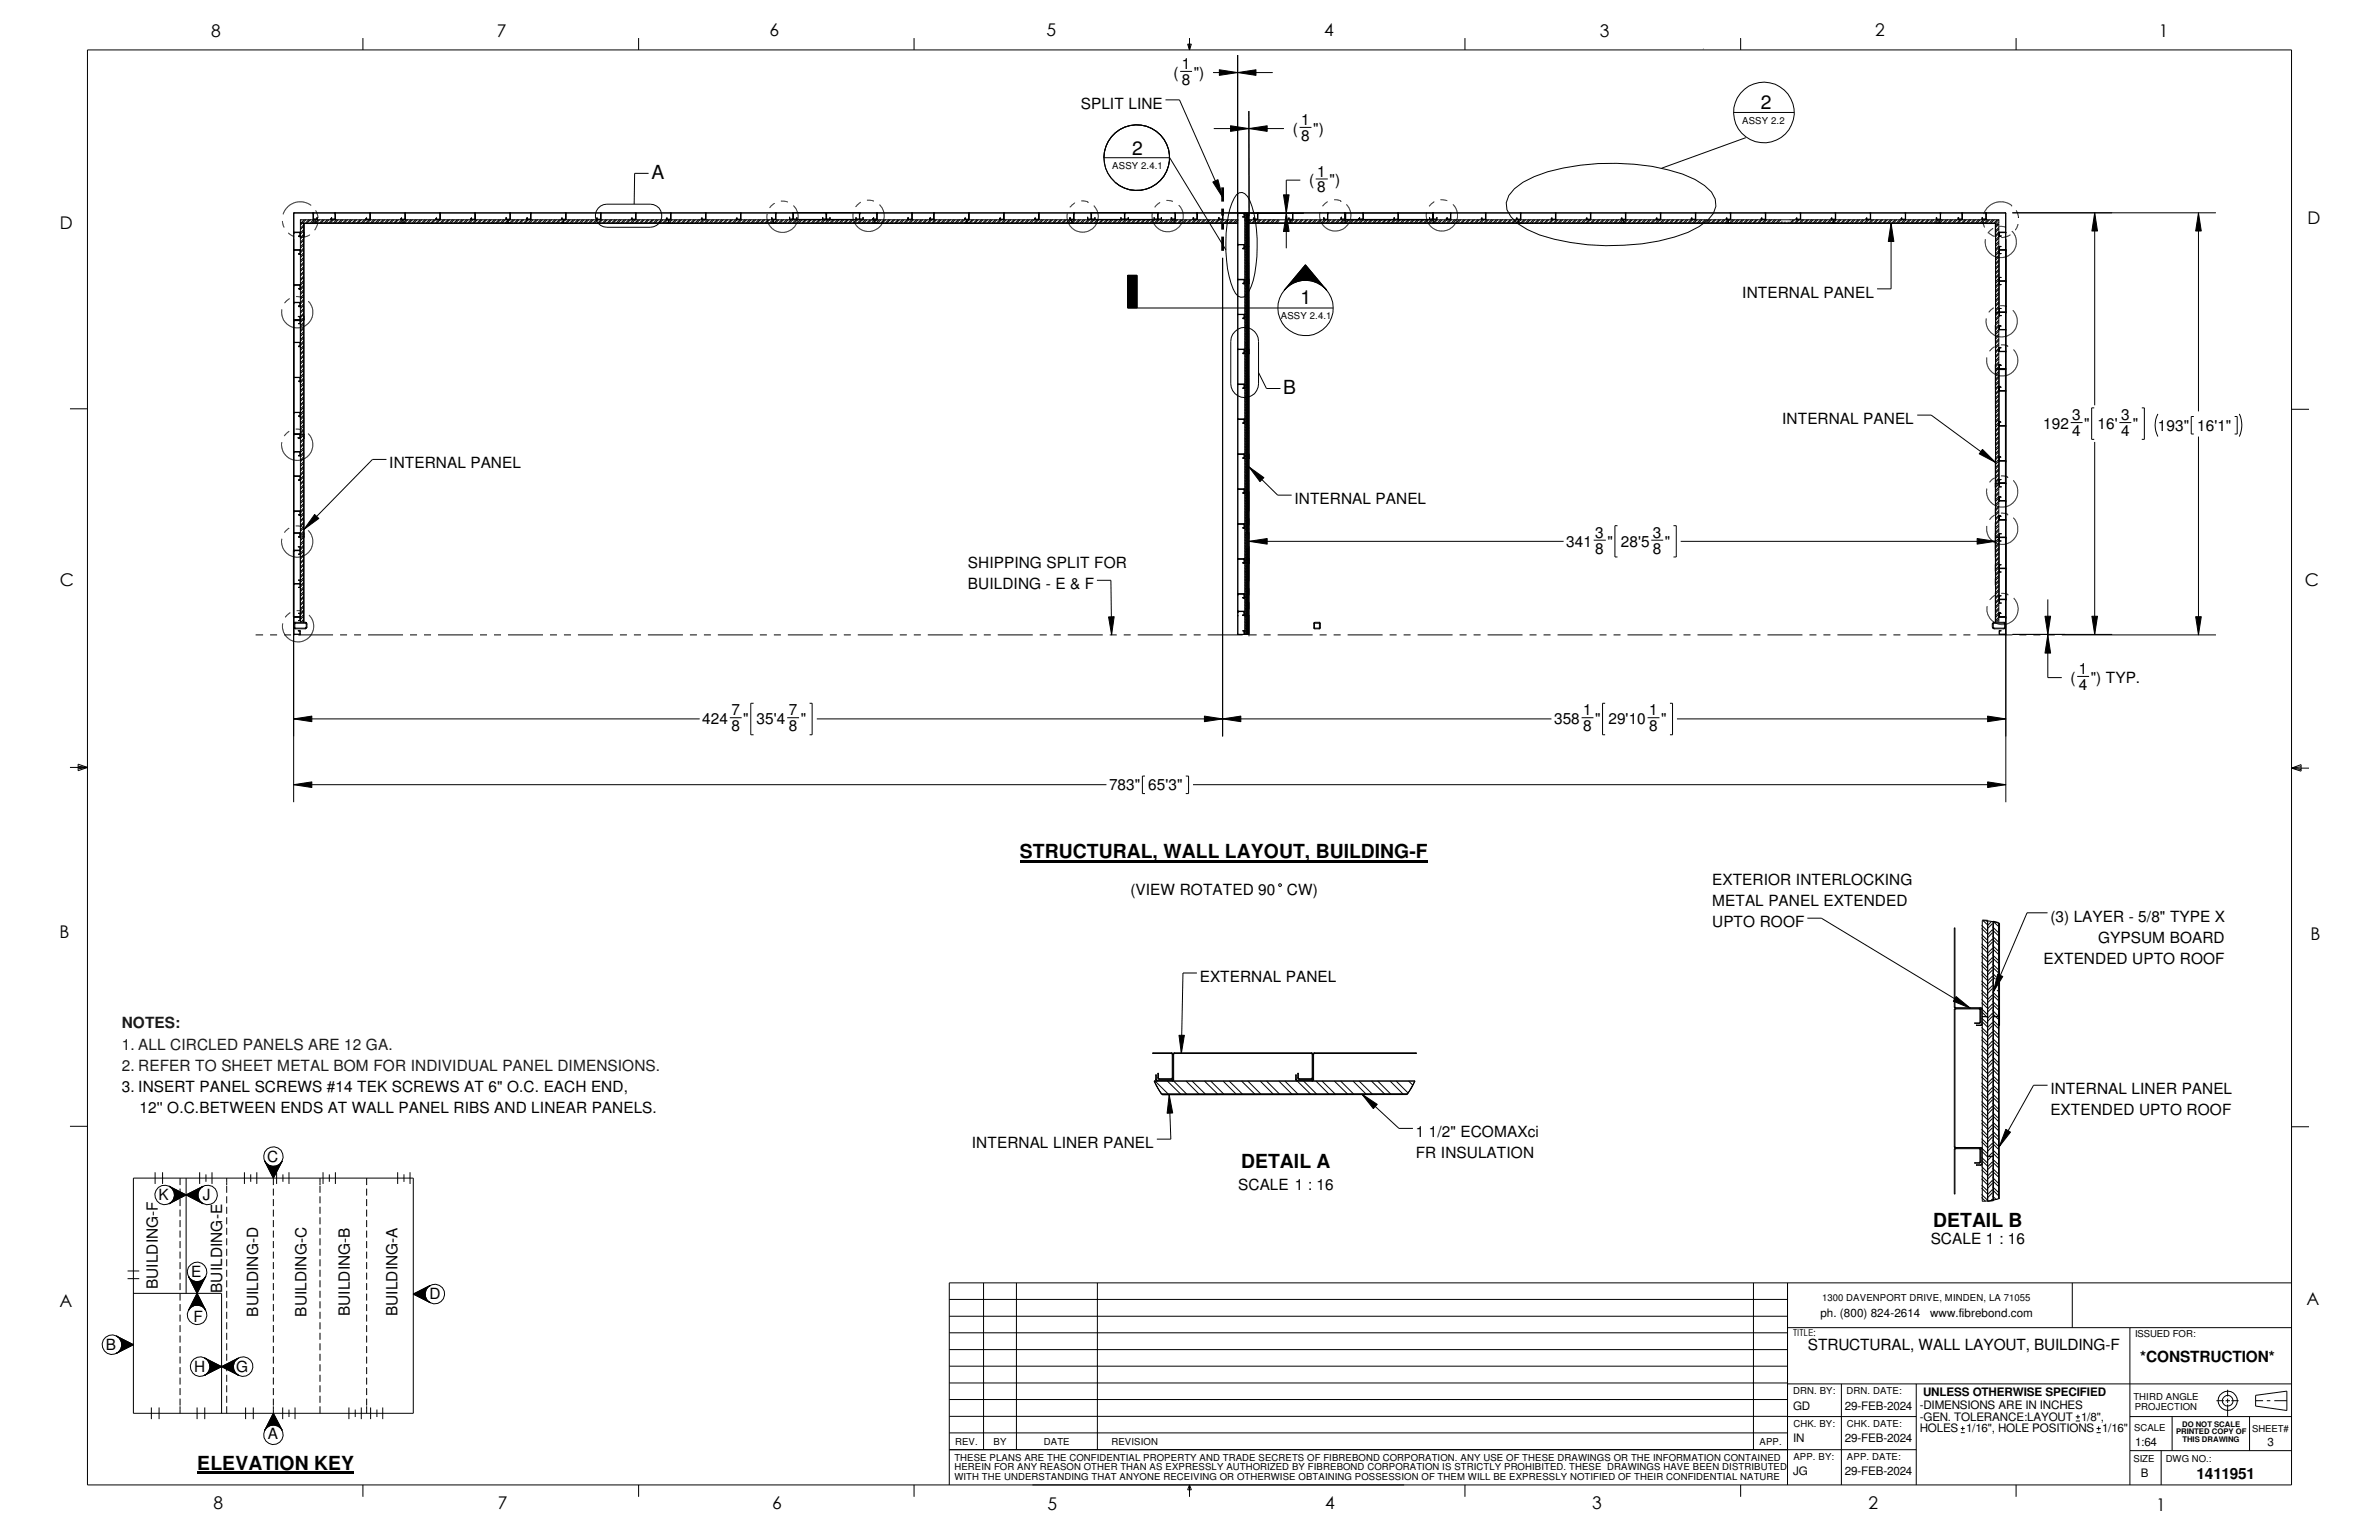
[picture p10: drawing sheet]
<svg xmlns="http://www.w3.org/2000/svg" width="432mm" height="279mm" viewBox="0 0 432 279" stroke-linecap="round" stroke-linejoin="round" font-family="sans-serif">
<defs><g id="words">
<g font-size="3.5">
<text x="319.6" y="19.8">2</text>
<text x="205.5" y="28.2">2</text>
<text x="118.2" y="32.5">A</text>
<text x="236.1" y="55.2">1</text>
<text x="232.9" y="71.5">B</text>
<text x="185.1" y="155.7">STRUCTURAL, WALL LAYOUT, BUILDING-F</text>
<text x="225.3" y="211.9">DETAIL A</text>
<text x="350.9" y="222.6">DETAIL B</text>
<text x="35.8" y="266.7">ELEVATION KEY</text>
</g>
<g font-size="3.2">
<text x="38.3" y="6.6">8</text>
<text x="90.2" y="6.7">7</text>
<text x="139.7" y="6.5">6</text>
<text x="189.9" y="6.5">5</text>
<text x="240.4" y="6.6">4</text>
<text x="290.4" y="6.7">3</text>
<text x="340.4" y="6.5">2</text>
<text x="391.8" y="6.7">1</text>
<text x="10.9" y="41.5">D</text>
<text x="418.8" y="40.7">D</text>
<text x="10.8" y="106.3">C</text>
<text x="418.3" y="106.4">C</text>
<text x="10.8" y="170.2">B</text>
<text x="419.4" y="170.6">B</text>
<text x="10.8" y="237.2">A</text>
<text x="418.6" y="236.7">A</text>
<text x="38.8" y="273.8">8</text>
<text x="90.3" y="273.8">7</text>
<text x="140.2" y="273.8">6</text>
<text x="190.1" y="273.9">5</text>
<text x="240.5" y="273.8">4</text>
<text x="289" y="273.9">3</text>
<text x="339.1" y="273.9">2</text>
<text x="391.3" y="274.1">1</text>
</g>
<g font-size="2.8">
<text x="213" y="14.1">(</text>
<text x="214.5" y="12.5">1</text>
<text x="214.5" y="15.4">8</text>
<text x="216.7" y="14.1">&quot;)</text>
<text x="196.2" y="19.7">SPLIT LINE</text>
<text x="236.2" y="22.7">1</text>
<text x="234.7" y="24.3">(</text>
<text x="236.2" y="25.6">8</text>
<text x="238.3" y="24.3">&quot;)</text>
<text x="237.6" y="33.7">(</text>
<text x="239.1" y="34.9">8</text>
<text x="239.1" y="32">1</text>
<text x="241.3" y="33.7">&quot;)</text>
<text x="316.2" y="54">INTERNAL PANEL</text>
<text x="323.5" y="76.9">INTERNAL PANEL</text>
<text x="370.8" y="77.8">192</text>
<text x="376.1" y="76.2">3</text>
<text x="378.3" y="77.8">&quot;</text>
<text x="380.7" y="77.8">16'</text>
<text x="385" y="76.2">3</text>
<text x="387.1" y="77.8">&quot;</text>
<text x="376.1" y="79.1">4</text>
<text x="385" y="79.1">4</text>
<text x="391.7" y="78.1">193&quot;</text>
<text x="398.8" y="78.1">16'1&quot;</text>
<text x="70.7" y="85">INTERNAL PANEL</text>
<text x="234.9" y="91.5">INTERNAL PANEL</text>
<text x="284.3" y="99.2">341</text>
<text x="289.6" y="97.6">3</text>
<text x="289.6" y="100.5">8</text>
<text x="291.8" y="99.2">&quot; 28'5</text>
<text x="300" y="97.6">3</text>
<text x="300" y="100.5">8</text>
<text x="302.2" y="99.2">&quot;</text>
<text x="175.7" y="106.9">BUILDING - E &amp; F</text>
<text x="175.7" y="103">SHIPPING SPLIT FOR</text>
<text x="375.8" y="123.9">(</text>
<text x="377.3" y="122.3">1</text>
<text x="377.3" y="125.2">4</text>
<text x="379.5" y="123.9">&quot;) TYP.</text>
<text x="127.5" y="131.4">424</text>
<text x="132.8" y="129.8">7</text>
<text x="134.9" y="131.4">&quot;</text>
<text x="137.3" y="131.4">35'4</text>
<text x="143.2" y="129.8">7</text>
<text x="145.4" y="131.4">&quot;</text>
<text x="282.1" y="131.4">358</text>
<text x="287.4" y="129.8">1</text>
<text x="289.5" y="131.4">&quot;</text>
<text x="291.9" y="131.4">29'10</text>
<text x="299.3" y="129.8">1</text>
<text x="301.5" y="131.4">&quot;</text>
<text x="132.8" y="132.7">8</text>
<text x="143.2" y="132.7">8</text>
<text x="287.4" y="132.7">8</text>
<text x="299.3" y="132.7">8</text>
<text x="201.3" y="143.4">783&quot;</text>
<text x="208.4" y="143.4">65'3&quot;</text>
<text x="310.8" y="160.6">EXTERIOR INTERLOCKING</text>
<text x="205.2" y="162.3">(VIEW ROTATED 90</text>
<text x="233.6" y="162.3">CW)</text>
<text x="310.8" y="164.4">METAL PANEL EXTENDED</text>
<text x="372.2" y="167.2">(3) LAYER - 5/8&quot; TYPE X</text>
<text x="310.8" y="168.2">UPTO ROOF</text>
<text x="380.8" y="171">GYPSUM BOARD</text>
<text x="217.8" y="178.2">EXTERNAL PANEL</text>
<text x="370.9" y="174.9">EXTENDED UPTO ROOF</text>
<text x="22.1" y="198.1">3. INSERT PANEL SCREWS #14 TEK SCREWS AT 6&quot; O.C. EACH END,</text>
<text x="25.3" y="201.9">12'' O.C.BETWEEN ENDS AT WALL PANEL RIBS AND LINEAR PANELS.</text>
<text x="372.2" y="198.5">INTERNAL LINER PANEL</text>
<text x="372.2" y="202.3">EXTENDED UPTO ROOF</text>
<text x="176.4" y="208.3">INTERNAL LINER PANEL</text>
<text x="257" y="206.4">1 1/2&quot; ECOMAXci</text>
<text x="48.5" y="210.8">C</text>
<text x="224.7" y="215.9">SCALE 1 : 16</text>
<text x="257" y="210.2">FR INSULATION</text>
<text x="28.8" y="217.7">K</text>
<text x="36.8" y="217.7">J</text>
<text x="350.4" y="225.7">SCALE 1 : 16</text>
<text x="28.6" y="233.9" transform="rotate(-90 28.6 233.9)">BUILDING-F</text>
<text x="34.7" y="231.7">E</text>
<text x="35.1" y="239.8">F</text>
<text x="40.3" y="234.6" transform="rotate(-90 40.3 234.6)">BUILDING-E</text>
<text x="46.9" y="238.9" transform="rotate(-90 46.9 238.9)">BUILDING-D</text>
<text x="55.6" y="238.9" transform="rotate(-90 55.6 238.9)">BUILDING-C</text>
<text x="63.5" y="238.8" transform="rotate(-90 63.5 238.8)">BUILDING-B</text>
<text x="72.1" y="238.8" transform="rotate(-90 72.1 238.8)">BUILDING-A</text>
<text x="78" y="235.8">D</text>
<text x="19.2" y="244.9">B</text>
<text x="328.1" y="244.9">STRUCTURAL, WALL LAYOUT, BUILDING-F</text>
<text x="35.2" y="248.9">H</text>
<text x="42.8" y="248.8">G</text>
<text x="388.5" y="247.1">*CONSTRUCTION*</text>
<text x="48.6" y="261.2">A</text>
<text x="398.7" y="268.4">1411951</text>
</g>
<g font-size="2.8" fill="#191924">
<text x="22.1" y="186.6">NOTES:</text>
<text x="22.1" y="190.5">1. ALL CIRCLED PANELS ARE 12 GA.</text>
<text x="22.1" y="194.3">2. REFER TO SHEET METAL BOM FOR INDIVIDUAL PANEL DIMENSIONS.</text>
</g>
<g font-size="2.1">
<text x="330.4" y="239">ph. (800) 824-2614</text>
<text x="350.4" y="239">www.fibrebond.com</text>
<text x="325.5" y="255.7">GD</text>
<text x="334.9" y="255.7">29-FEB-2024</text>
<text x="348.4" y="255.7">-DIMENSIONS ARE IN INCHES</text>
<text x="348.4" y="257.8">-GEN. TOLERANCE:LAYOUT</text>
<text x="349" y="253.2">UNLESS OTHERWISE SPECIFIED</text>
<text x="377.7" y="257.8">1/8&quot;,</text>
<text x="325.5" y="261.6">IN</text>
<text x="334.9" y="261.6">29-FEB-2024</text>
<text x="348.4" y="259.9">HOLES 1/16&quot;, HOLE POSITIONS 1/16&quot;</text>
<text x="387.6" y="262.4">1:64</text>
<text x="411.6" y="262.4">3</text>
<text x="325.5" y="267.6">JG</text>
<text x="334.9" y="267.6">29-FEB-2024</text>
<text x="388.6" y="267.9">B</text>
</g>
<g font-size="1.7">
<text x="316.2" y="22.4">ASSY 2.2</text>
<text x="201.9" y="30.7">ASSY 2.4.1</text>
<text x="232.5" y="57.9">ASSY 2.4.1</text>
<text x="330.7" y="236.1">1300 DAVENPORT DRIVE, MINDEN, LA 71055</text>
<text x="325.5" y="242.4">TITLE:</text>
<text x="387.5" y="242.7">ISSUED FOR:</text>
<text x="325.5" y="252.9">DRN. BY:</text>
<text x="335.2" y="252.9">DRN. DATE:</text>
<text x="387.2" y="254">THIRD ANGLE</text>
<text x="387.5" y="255.7">PROJECTION</text>
<text x="173.4" y="262.2">REV.</text>
<text x="180.3" y="262.2">BY</text>
<text x="189.5" y="262.2">DATE</text>
<text x="201.7" y="262.2">REVISION</text>
<text x="319.4" y="262.2">APP.</text>
<text x="325.5" y="258.9">CHK. BY:</text>
<text x="335.2" y="258.9">CHK. DATE:</text>
<text x="387.3" y="259.7">SCALE</text>
<text x="408.8" y="259.8">SHEET#</text>
<text x="173.2" y="268.6">WITH THE UNDERSTANDING THAT ANYONE RECEIVING OR OTHERWISE OBTAINING POSSESSION OF THEM WILL BE EXPRESSLY NOTIFIED OF THEIR CONFIDENTIAL NATURE</text>
<text x="173.2" y="265">THESE PLANS ARE THE CONFIDENTIAL PROPERTY AND TRADE SECRETS OF FIBREBOND CORPORATION. ANY USE OF THESE DRAWINGS OR THE INFORMATION CONTAINED</text>
<text x="173.2" y="266.8">HEREIN FOR ANY REASON OTHER THAN AS EXPRESSLY AUTHORIZED BY FIBREBOND CORPORATION IS STRICTLY PROHIBITED. THESE DRAWINGS HAVE BEEN DISTRIBUTED</text>
<text x="325.5" y="264.9">APP. BY:</text>
<text x="335.2" y="264.8">APP. DATE:</text>
<text x="387.2" y="265.3">SIZE</text>
<text x="393.1" y="265.3">DWG NO.:</text>
</g>
<g font-size="1.4">
<text x="395" y="260.2">PRINTED COPY OF</text>
<text x="396.1" y="258.8">DO NOT SCALE</text>
<text x="396.2" y="261.7">THIS DRAWING</text>
</g>
<text font-size=".7" x="323.8" y="40.7">X.X</text>
</g></defs>
<g fill="none" stroke="#000" stroke-width=".18">
<path d="M15.9 9.1h400v260.3h-400zM65.9 6.9v2.2M115.9 6.9v2.2M165.9 6.9v2.2M215.6 8h.6l-.3 1.1zM215.7 8l.2 1.1M215.9 6.9v2.2M216 8l-.1 1.1M265.9 6.9v2.2M309.2 8.9h.1M315.9 6.9v2.2M365.9 6.9v2.2"/>
<path d="M54.7 39.8l-.2 .2M55.2 39.8l-.7 .8M55.5 39.8l-1 1.1M56.1 39.8l-.6 .6M56.4 39.8l-.6 .6M56.5 37.3l-1.3-.6h-1.6l-1.3 .7-.4 .4-.5 1.1M56.8 38.7h-3.5v6.6M56.8 38.7h.1M56.8 38.7v1.1h.8v-.2v.2M56.9 38.7h10.3M56.9 38.7h.1M56.9 39.8h.1"/>
<path d="M56.9 39.8h.7M56.9 38.7v1.1M56.9 39.8l-.6 .6M57.3 38.2l.4 1.2M57.5 39.8h.1M57.5 39.8h-.6M57.6 39.8h.1M57.6 39.5l-.1 .3M57.7 39.4h.1M57.8 39.8l-.6 .6M58 39.8l-.6 .6M58.6 39.8l-.6 .6"/>
<path d="M58.9 39.8l-.6 .6M59.4 39.8l-.6 .6M59.7 39.8l-.6 .6M60.1 39.8v.1M60.1 39.6v.2M60.2 39.5v.3h.6h-.6zM60.3 39.8l-.6 .6M60.6 39.8l-.6 .6M60.8 38.7h6.4M60.8 38.7l-7.5-.1v3.5M60.8 38.7h.1M60.8 38.7v1.1h-.7"/>
<path d="M60.9 38.7l-.1 1.2M61.1 39.8l-.6 .6M61.4 39.8l-.6 .6M62 39.8l-.6 .6M62.3 39.8l-.6 .6M62.8 39.8l-.6 .6M63.1 39.8l-.6 .6M63.7 39.8l-.6 .6M64 39.8l-.7 .6M64.5 39.8l-.6 .6M64.8 39.8l-.6 .6M65.4 39.8l-.6 .6"/>
<path d="M65.6 39.8l-.6 .6M66.2 39.8l-.6 .6M66.4 39.8l.1 .1M66.5 39.6l-.1 .2M66.5 39.8l-.6 .6M66.5 39.5v.3zM66.5 39.8h.6M67 39.8l-.6 .6M67.1 39.8h.1M67.2 38.7h6.3M67.2 38.7v1.1h-.8M67.3 39.8l-.6 .6"/>
<path d="M67.9 39.8l-.6 .6M68.2 39.8l-.6 .6M68.7 39.8l-.6 .6M69 39.8l-.6 .6M69.6 39.8l-.6 .6M69.8 39.8l-.5 .6M70.4 39.8l-.6 .6M70.7 39.8l-.6 .6M71.2 39.8l-.5 .6M71.5 39.8l-.6 .6M72.1 39.8l-.6 .6M72.3 39.8l-.5 .6"/>
<path d="M72.8 39.8v.1M72.8 39.8h.7M72.8 39.6v.2M72.9 39.5v.3zM72.9 39.8h.6M72.9 39.8l-.6 .6M73.2 39.9v.6M73.2 39.8l-.6 .6M73.5 39.8h.1M73.5 38.7h6.4M73.5 38.7h-6.3l-.1 1.2M73.5 38.7v1.1"/>
<path d="M73.6 38.7h6.3M73.6 39.8l-.1 .1M73.8 39.8l-.6 .6M74 39.8l-.6 .6M74.6 39.8l-.6 .6M74.9 39.8l-.6 .6M75.4 39.8l-.6 .6M75.7 39.8l-.6 .6M76.3 39.8l-.6 .6M76.6 39.8l-.6 .6M77.1 39.8l-.6 .6M77.4 39.8l-.6 .6"/>
<path d="M78 39.8l-.6 .6M78.3 39.8l-.6 .6M78.8 39.8l-.6 .6M79.1 39.8l-.6 .6M79.1 39.8l.1 .1M79.2 39.6l-.1 .2M79.2 39.5v.3h.6M79.2 39.5h.1M79.7 39.8l-.6 .6M79.8 39.8h.1M79.9 38.7h6.3M79.9 38.7v1.1h-.8"/>
<path d="M79.9 39.8l-.1 .1M79.9 39.8l-.6 .6M80.5 39.8l-.6 .6M80.8 39.8l-.6 .6M81.4 39.8l-.7 .6M81.6 39.8l-.6 .6M82.2 39.8l-.6 .6M82.5 39.8l-.6 .6M83 39.8l-.6 .6M83.3 39.8l-.6 .6M83.9 39.8l-.6 .6M84.2 39.8l-.6 .6"/>
<path d="M84.7 39.8l-.6 .6M85 39.8l-.6 .6M85.5 39.8v.1M85.5 39.6v.2M85.6 39.5v.3zM85.6 39.8l-.6 .6M85.6 39.8h.6M85.9 39.8l-.6 .6M86.2 39.8h.1M86.2 38.7h-6.3v1.1M86.2 38.7l6.4-.1-6.3 .1-.1 1.2M86.2 38.7v1.1h-.7"/>
<path d="M86.4 39.8l-.6 .6M86.7 39.8l-.6 .6M87.2 39.8l-.5 .6M87.5 39.8l-.6 .6M88.1 39.8l-.6 .6M88.3 39.8l-.5 .6M88.9 39.8l-.6 .6M89.2 39.8l-.6 .6M89.7 39.8l-.5 .6M90 39.8l-.5 .6M90.6 39.8l-.6 .6M90.9 39.8l-.6 .6"/>
<path d="M91.4 39.8l-.6 .6M91.7 39.8l-.6 .6M91.9 39.5v.3M91.9 39.8v-.3h-.1v.3h.8M91.9 39.8h.6M92.2 39.9v.6M92.3 39.8l-.6 .6M92.5 39.8h.1M92.6 39.8l-.6 .6M92.6 38.6l3.8 .1M92.6 38.7h.1M92.6 38.6v1.2"/>
<path d="M92.6 38.7h10.1l-.1 1.1M93.1 39.8l-.6 .6M93.4 39.8l-.6 .6M94 39.8l-.6 .6M94.2 39.8l-.6 .6M94.8 39.8l-.6 .6M95.1 39.8l-.6 .6M95.7 39.8h.7M95.7 39.8l-.6 .6M95.7 39.5v.3M95.9 39.8l-.6 .6M96.3 38.7h.1"/>
<path d="M96.3 38.7v1.1h-.6M96.4 38.7h.1M96.4 39.8h-.8l-.1-.2 .1 .3M96.4 39.8l-.1 .1M96.4 38.7v1.1M96.4 38.7h6.3M96.5 39.8l-.6 .6M96.8 39.8l-.6 .6M97.3 39.8l-.6 .6M97.6 39.8l-.6 .6M98.2 39.8l-.6 .6M98.5 39.8l-.6 .6"/>
<path d="M99 39.8l-.6 .6M99.3 39.8l-.6 .6M99.9 39.8l-.6 .6M100.2 39.8l-.6 .6M100.7 39.8l-.6 .6M101 39.8l-.6 .6M101.6 39.8l-.6 .6M101.8 39.8l-.6 .6M101.9 39.6l.1 .3M102 39.8h.1M102.1 39.8l-.1-.3-.1 .3h.8M102.1 39.8h.5"/>
<path d="M102.3 39.9v.6M102.4 39.8l-.6 .6M102.7 39.8l-.6 .6M102.7 39.8h-.1M102.7 38.7h6.3v1.1M102.7 38.7h6.4M102.7 39.8v.1M102.7 38.7v1.1M103.3 39.8l-.6 .6M103.5 39.8l-.6 .6M104.1 39.8l-.6 .6M104.4 39.8l-.6 .6"/>
<path d="M104.9 39.8l-.6 .6M105.2 39.8l-.6 .6M105.7 39.8l-.5 .6M106 39.8l-.5 .6M106.6 39.8l-.6 .6M106.9 39.8l-.6 .6M107.4 39.8l-.6 .6M107.7 39.8l-.6 .6M108.2 39.8l.1 .1M108.2 39.6h.1M108.2 39.6v.2M108.3 39.8h.8"/>
<path d="M108.3 39.8l-.6 .6M108.3 39.5l.1 .3zM108.4 39.8h.6M108.6 39.8l-.7 .6M109.1 38.7h6.3M109.1 38.7h6.3l-.1 1.1M109.1 39.8l-.1 .1M109.1 39.8h-.1M109.1 38.7v1.1M109.1 39.8l-.6 .6M109.4 39.8l-.6 .6M110 39.8l-.6 .6"/>
<path d="M110.2 39.8l-.6 .6M110.8 39.8l-.6 .6M111.1 39.8l-.6 .6M111.6 39.8l-.6 .6M111.9 39.8l-.6 .6M112.5 39.8l-.6 .6M112.8 39.8l-.6 .6M113.3 39.8l-.6 .6M113.6 39.8l-.6 .6M114.2 39.8l-.6 .6M114.5 39.8l-.6 .6M114.7 39.5l.1 .3z"/>
<path d="M114.8 39.8h.5M115 39.8l-.6 .6M115.3 39.8l-.6 .6M115.4 39.8h-.1M115.4 38.7h6.3v1.1M115.4 38.7h6.4M115.4 39.8h-.8v-.2l.1 .3M115.4 39.8v.1M115.4 38.7v1.1M115.9 39.8l-.6 .6M116.2 39.8l-.7 .6M116.7 39.8l-.6 .6"/>
<path d="M117 39.8l-.6 .6M117.6 39.8l-.6 .6M117.8 39.8l-.6 .6M118.4 39.8l-.6 .6M118.7 39.8l-.6 .6M119.2 39.8l-.6 .6M119.5 39.8l-.6 .6M120.1 39.8l-.6 .6M120.4 39.8l-.6 .6M120.9 39.8l-.6 .6M121 39.5l.1 .3zM121.1 39.8h.6"/>
<path d="M121.2 39.8l-.6 .6M121.3 39.9v.6M121.8 38.7h6.3l-.1 1.1M121.8 38.7h6.3M121.8 39.8h-.8l-.1-.2 .1 .3M121.8 39.8l-.1 .1M121.8 39.8h-.1M121.8 38.7v1.1M121.8 39.8l-.6 .6M122 39.8l-.5 .6M122.6 39.8l-.6 .6M122.9 39.8l-.6 .6"/>
<path d="M123.4 39.8l-.5 .6M123.7 39.8l-.6 .6M124.3 39.8l-.6 .6M124.5 39.8l-.5 .6M125.1 39.8l-.6 .6M125.4 39.8l-.6 .6M126 39.8l-.7 .6M126.2 39.8l-.6 .6M126.8 39.8l-.6 .6M127.1 39.8l-.6 .6M127.4 39.5l.1 .3zM127.5 39.8h.5"/>
<path d="M127.6 39.8l-.6 .6M127.9 39.8l-.6 .6M128.1 38.7h6.4M128.1 38.7h6.3v1.1M128.1 39.8h-.8v-.2l.1 .3M128.1 39.8v.1M128.1 39.8h-.1M128.1 38.7v1.1M128.5 39.8l-.6 .6M128.8 39.8l-.6 .6M129.3 39.8l-.6 .6M129.6 39.8l-.6 .6"/>
<path d="M130.2 39.8l-.6 .6M130.5 39.8l-.6 .6M131 39.8l-.6 .6M131.3 39.8l-.6 .6M131.9 39.8l-.6 .6M132.1 39.8l-.6 .6M132.7 39.8l-.6 .6M133 39.8l-.6 .6M133.6 39.8l-.7 .6M133.7 39.5l.1 .3zM133.8 39.8h.6M133.8 39.8l-.6 .6"/>
<path d="M134.4 39.8l-.6 .6M134.5 38.7h6.3M134.5 38.7h6.3l-.1 1.1h.1M134.5 39.8l-.1 .1M134.5 39.8h-.8l-.1-.2 .1 .3M134.5 39.8h-.1M134.5 38.7v1.1M134.7 39.8l-.6 .6M135.2 39.8l-.6 .6M135.5 39.8l-.6 .6M136.1 39.8l-.6 .6M136.4 39.8l-.6 .6"/>
<path d="M136.9 39.8l-.6 .6M137.2 39.8l-.6 .6M137.8 39.8l-.6 .6M138 39.8l-.5 .6M138.6 39.8l-.6 .6M138.9 39.8l-.6 .6M139.4 39.8l-.5 .6M139.7 39.8l-.6 .6M140.3 39.8l-.6 .6M140.4 39.9v.6M140.5 39.8l-.5 .6M140.6 36.8l-.9 .9"/>
<path d="M140.8 38.7v1.1h-.7v-.3M140.8 38.6v1.2h-.8v-.3l.2 .3h-.1M140.8 38.6l3.1 .1M140.8 38.7h.1M140.8 38.6h.1M140.8 38.6v.1M140.8 38.7h18.4M141.1 39.8l-.6 .6M141.4 39.8l-.6 .6M141.7 36.5l1.3 .2M141.9 39.8l-.5 .6M142.2 39.8l-.6 .6"/>
<path d="M142.8 39.8l-.6 .6M143 36.7h.1M143.1 39.8l-.6 .6M143.3 39.4v.4h1.3v-.3l.1 .3h-1.4zM143.3 39.8h.1M143.6 39.8l-.6 .6M143.9 38.7h.1M143.9 38.7v1.1M143.9 39.8l-.6 .6M144 38.6v.1M144 38.6v1.2h12M144 38.6h12"/>
<path d="M144 38.7h.1M144 37.3l.6 .7 .2 .8 .1 .8-.2 .7-.5 .8-.5 .5-.9 .5-1.1 .1a3 3 0 0 1-2.5-2.5v-.9M144.5 39.8l-.6 .6M144.8 39.8l-.6 .6M145.3 39.8l-.6 .6M145.6 39.8l-.6 .6M146.2 39.8l-.6 .6M146.4 39.8l-.6 .6M147 39.8l-.6 .6M147.3 39.8l-.6 .6M147.9 39.8l-.6 .6M148.1 39.8l-.6 .6"/>
<path d="M148.7 39.8l-.6 .6M149 39.8l-.6 .6M149.4 39.8l-.1-.3v.3h.7M149.4 39.8h.1M149.4 39.8h.5M149.5 39.8l-.6 .6M149.8 39.8l-.6 .6M149.9 38.6l.1 .1M149.9 38.7h.1M149.9 39.8h.1M149.9 38.7v1.1M150 38.7h.1"/>
<path d="M150 39.8h.7v-.3l-.1 .3M150 38.7v1.1M150 38.6h.1M150 38.6v.1M150 39.8h.1M150 39.8h.6M150 38.6v1.2M150.4 39.8l-.6 .6M150.6 39.8h.1M150.7 39.8l-.6 .6M151.2 39.8l-.6 .6M151.5 39.8l-.6 .6"/>
<path d="M152.1 39.8l-.6 .6M152.4 39.8l-.6 .6M152.9 39.8l-.6 .6M153.2 39.8l-.6 .6M153.8 39.8l-.6 .6M154 39.8l-.6 .6M154.6 39.8l-.6 .6M154.9 38.7l-.1 .8 .3 .9M154.9 39.8l-.6 .6M155.4 39.8h1.3v-.3l-.1 .3M155.4 39.8h1.2M155.4 39.5v.3"/>
<path d="M155.4 39.8l-.5 .6M155.7 39.8l-.6 .6M156 38.6v.1M156 38.7h.1M156 38.6v1.2M156.1 38.6l3.1 .1M156.1 38.7h.1M156.1 38.6h.1M156.1 38.7l-.1 1.1M156.1 38.6l-.1 .1M156.1 38.6v.1M156.2 36.7l-.9 .8"/>
<path d="M156.3 39.8l-.6 .6M156.5 39.8l-.5 .6M156.6 39.8h.1M157.1 39.8l-.6 .6M157.4 36.3l1.2 .2M157.4 39.8l-.6 .6M157.9 39.8l-.5 .6M158.2 39.8l-.6 .6M158.5 39.8l-.1-.2 .1 .3M158.5 39.8h.1M158.5 39.8h.7M158.6 39.8h.1"/>
<path d="M158.6 39.8l-.1-.3v.3h.7M158.6 39.8h.5M158.8 39.9v.6M158.8 39.8l-.6 .6M159.1 39.8l-.6 .6M159.1 38.7h.1M159.1 38.7v1.1M159.1 39.8h.1M159.2 38.7l6.3-.1-6.3 .1v1.2M159.2 39.8h.1M159.2 38.7h.1M159.2 38.7v1.1"/>
<path d="M159.6 37.1l.5 .5 .3 1 .1 .9-.2 .6-.4 .9-.6 .4-.9 .5-1 .1a2.91 2.91 0 0 1-2.3-1.6M159.6 39.8l-.6 .6M159.9 39.8l-.6 .6M160.2 37.9h.1M160.5 39.8l-.6 .6M160.8 39.8l-.6 .6M161.3 39.8l-.6 .6M161.6 39.8l-.6 .6M162.2 39.8l-.6 .6M162.4 39.8l-.6 .6M163 39.8l-.6 .6M163.3 39.8l-.6 .6"/>
<path d="M163.8 39.8l-.6 .6M164.1 39.8l-.6 .6M164.7 39.8l-.6 .6M164.8 39.5v.3M164.8 39.5l.1 .3M164.8 39.8h.7M164.9 39.8v-.3h-.1v.3M164.9 39.8h.6M165 39.8l-.6 .6M165.5 39.8h.1M165.5 39.8l-.6 .6M165.6 38.6l3.9 .1"/>
<path d="M165.6 38.6l-.1 1.2M165.6 38.6v.1M165.6 38.7h.1M165.8 39.8l-.6 .6M166.4 39.8l-.6 .6M166.7 39.8l-.6 .6M167.2 39.8l-.6 .6M167.5 39.8l-.6 .6M168.1 39.8l-.6 .6M168.4 39.8l-.7 .6M168.7 39.8l.1 .1M168.8 39.6l-.1 .2"/>
<path d="M168.8 39.5l.1 .3h.6h-.6zM168.9 39.8l-.6 .6M169.2 39.8l-.6 .6M169.5 38.7h.1M169.5 39.8h.1M169.5 38.7h6.4M169.5 38.7h-3.9l-.1 1.1M169.5 38.7v1.1h-.8M169.8 39.8l-.6 .6M170 39.8l-.6 .6M170.6 39.8l-.6 .6M170.9 39.8l-.6 .6"/>
<path d="M171.4 39.8l-.6 .6M171.7 39.8l-.6 .6M172.3 39.8l-.6 .6M172.6 39.8l-.6 .6M173.1 39.8l-.6 .6M173.4 39.8l-.6 .6M173.9 39.8l-.5 .6M174.2 39.8l-.5 .6M174.8 39.8l-.6 .6M175.1 39.8v.1M175.1 39.8l-.6 .6M175.1 39.6v.2"/>
<path d="M175.2 39.5v.3h.6M175.2 39.5h.1M175.5 39.9v.6M175.6 39.8l-.6 .6M175.8 38.7h-6.3v1.2M175.8 39.8h.1M175.8 38.7l.1 1.1h-.8M175.9 38.7h6.3M175.9 39.8l-.6 .6M176.5 39.8l-.6 .6M176.7 39.8l-.6 .6M177.3 39.8l-.6 .6"/>
<path d="M177.6 39.8l-.6 .6M178.2 39.8l-.6 .6M178.4 39.8l-.6 .6M179 39.8l-.6 .6M179.3 39.8l-.6 .6M179.8 39.8l-.6 .6M180.1 39.8l-.6 .6M180.7 39.8l-.6 .6M181 39.8l-.6 .6M181.4 39.8l.1 .1M181.5 39.6l-.1 .2M181.5 39.5l.1 .3z"/>
<path d="M181.5 39.8l-.6 .6M181.6 39.8h.6M181.8 39.8l-.6 .6M182.2 39.8v-1.1h-6.3l-.1 1.2M182.2 38.7h6.4M182.2 39.8h.1M182.2 38.7v1.1h-.8M182.4 39.8l-.6 .6M182.7 39.8l-.6 .6M183.2 39.8l-.6 .6M183.5 39.8l-.6 .6M184.1 39.8l-.6 .6"/>
<path d="M184.3 39.8l-.6 .6M184.9 39.8l-.6 .6M185.2 39.8l-.6 .6M185.8 39.8l-.7 .6M186 39.8l-.6 .6M186.6 39.8l-.6 .6M186.9 39.8l-.6 .6M187.4 39.8l-.6 .6M187.7 39.8l-.6 .6M187.8 39.8v.1M187.8 39.8h.8M187.8 39.6h.1"/>
<path d="M187.8 39.6v.2M187.9 39.5v.3zM187.9 39.8h.6M188.3 39.8l-.6 .6M188.5 39.8v-1.1h-6.3v1.2M188.6 39.8h-.1M188.6 38.7h6.3M188.6 38.7v1.1M188.6 39.8l-.6 .6M189.1 39.8l-.6 .6M189.4 39.8l-.6 .6M189.9 39.8l-.5 .6"/>
<path d="M190.2 39.8l-.5 .6M190.8 39.8l-.6 .6M191.1 39.8l-.6 .6M191.6 39.8l-.5 .6M191.9 39.8l-.6 .6M192.5 39.8l-.6 .6M192.7 39.8l-.5 .6M193.3 39.8l-.6 .6M193.6 39.8l-.6 .6M194.1 39.8l-.6 .6M194.2 39.8h.1M194.2 39.8h.7"/>
<path d="M194.2 39.5v.3M194.4 39.8l-.6 .6M194.5 39.9v.6M194.9 39.8v-1.1h-6.3l-.1 1.2M194.9 39.8h.1M194.9 38.7v1.1M194.9 38.6v.1M194.9 38.6l18.4 .1M194.9 38.6l.1 .1M195 38.7h39.6M195 38.7l-.1 1.1h-.7l-.1-.3h.2l-.1 .3M195 38.7h.1"/>
<path d="M195 39.8l-.6 .6M195.1 36.8l-.9 .8M195.3 39.8l-.6 .6M195.8 39.8l-.6 .6M196.1 39.8l-.6 .6M196.3 36.4l1.2 .2M196.7 39.8l-.6 .6M197 39.8l-.6 .6M197.5 36.6h.1M197.5 39.8l-.6 .6M197.8 39.8l-.6 .6M198 39.8h-.6v-.4v.4h1.4v-.3l-.1 .3"/>
<path d="M198 38.6l.1 .1M198 38.7h.1M198 39.8h.1M198 38.7v1.1M198.1 38.7v1.1h.6M198.1 38.7h.1M198.4 39.8l-.6 .6M198.5 37.3a2.89 2.89 0 0 1 .8 2.6l-.5 1.1-.5 .5-.9 .5-.6 .1h-.8l-1.1-.4-.6-.6-.6-1.2v-1.2M198.7 39.8l-.7 .6M198.7 39.8h.1M199.2 39.8l-.6 .6M199.5 39.8l-.6 .6"/>
<path d="M200.1 39.8l-.6 .6M200.3 39.8l-.6 .6M200.9 39.8l-.6 .6M201.2 39.8l-.6 .6M201.7 39.8l-.6 .6M202 39.8l-.6 .6M202.6 39.8l-.6 .6M202.9 39.8l-.6 .6M203.4 39.8l-.6 .6M203.5 39.8h.6M203.5 39.8h1.3v-.3v.3h-.7M203.5 39.5v.3"/>
<path d="M203.7 39.8l-.6 .6M204 38.6l.1 .1M204.1 38.7h.1M204.1 38.7v1.1M204.2 38.7h.1M204.3 39.8l-.6 .6M204.6 39.8l-.6 .6M205.1 39.8l-.6 .6M205.4 39.8l-.6 .6M206 39.8l-.6 .6M206.2 39.8l-.6 .6M206.8 39.8l-.6 .6"/>
<path d="M207.1 39.8l-.6 .6M207.6 39.8l-.5 .6M207.9 39.8l-.6 .6M208.5 39.8l-.6 .6M208.7 39.8l-.5 .6M209.3 39.8l-.6 .6M209.5 39.8h.1M209.5 39.8h.6M209.6 39.8l-.6 .6M210.1 38.6v.1M210.1 38.7h.1M210.1 39.8h.1"/>
<path d="M210.1 38.7v1.1M210.1 38.7l.1-.1v1.2h.6v-.3v.3h-1.3v-.3v.3M210.2 38.7h.1M210.2 39.8h-12.1v-1.2h12v1.2l-.6 .6M210.4 39.8l-.6 .6M210.5 36.7l-.9 .9M211 39.8l-.6 .6M211.3 39.8l-.6 .6M211.7 36.4l1.2 .1M211.8 39.8l-.6 .6M212.1 39.8l-.6 .6M212.6 39.5v.3z"/>
<path d="M212.6 39.8h.7M212.7 39.8l-.6 .6M212.9 39.9h-155.7v.6M212.9 39.9v.6M212.9 39.9l-.5 .5M213.3 38.7v1.1h-.6v-.3l-.1 .3h.7M213.3 38.7v1.1M213.3 38.7h.1M213.4 38.6h.1M213.4 38.7h.1M213.4 38.6l3.9 .1M213.4 38.6l-.1 1.2"/>
<path d="M213.4 38.6l-.1 .1M213.5 39.8l-.4 .4M213.8 39.8l-.6 .6M214 37.2l.3 .5 .4 .9 .1 1-.3 .7a2.6 2.6 0 0 1-1.6 1.6l-1.3 .1-1.1-.3a3.2 3.2 0 0 1-1.4-2v-1M214.4 39.8l-.6 .6M214.6 39.8l-.6 .6M215.2 39.8l-.6 .6M215.5 39.8l-.6 .6M216.1 39.8l-.7 .6M216.3 39.8l-.6 .6M216.5 39.5l.1 .3zM216.6 39.8h.7"/>
<path d="M216.7 39.8h.1M216.7 39.8l-.1-.3v.3h.7M216.9 39.8l-.6 .6M217.2 39.8l-.6 .6M217.3 38.7h.1M217.3 38.7v1.1h-.6M217.3 38.6l4.6 .1M217.3 38.6v.1M217.3 38.7v1.1M217.7 39.8l-.6 .6M218 39.8l-.6 .6M218.6 39.8l-.6 .6"/>
<path d="M218.9 39.8l-.6 .6M219.4 39.8l-.6 .6M219.7 39.8l-.6 .6M220.3 39.8l-.6 .6M220.6 39.8l-.6 .6M221.1 39.8l-.6 .6M221.1 39.5l.1 .3zM221.2 39.8h.7M221.2 39.5h.1M221.2 39.5v.3M221.3 39.8h.6M221.4 39.8l-.6 .6"/>
<path d="M221.9 39.8h.1M221.9 38.7h.1M221.9 38.7v1.1M222 38.6l6.3 .1M222 38.7h.1M222 38.6l-.1 .1M222 38.6l-.1 1.2M222 39.8l-.6 .6M222.2 39.8l-.6 .6M222.8 39.8l-.6 .6M223.1 39.8l-.6 .6M223.6 39.8l-.6 .6"/>
<path d="M223.9 39.8l-.6 .6M224.5 39.8l-.6 .6M224.7 38.7h1.1v.7h-.2l.2-.1M224.7 38.7v5.6M224.7 39.9h.1M224.7 38.7h1.1M224.7 39.9h-11.6v.6M224.7 40l-.5 .4M225.8 38.7h.1M225.8 39.3h.1M225.8 38.7v.6M225.9 39.9h.8l-.3 .3-.3-.3"/>
<path d="M225.9 38.9l.3-.2v76.4M226.2 39.8l-.3 .3M226.2 39.3l-.3 .2M226.2 39.7l.2 .2M226.2 39.4l.2 .3M226.2 39.1l.2 .3M226.2 38.9l.2 .2M226.2 39l-.3 .2M226.2 39.5l-.3 .3M226.3 38.7l.1 .1M226.4 38.7v76.4l-.2-.2M226.5 38.7h-.1"/>
<path d="M226.7 38.7v76.4M226.7 38.8l-.3 .2M226.7 39.1l-.3 .2M226.7 39.3l-.3 .3M226.7 39.6l-.3 .3M226.7 40v62.2M226.7 39.9h125.1v.6M227 39.8l-.3 .4M227.3 39.8l-.6 .6M227.5 39.8v.1M227.5 39.6v.2M227.6 39.5v.3h.7h-.7z"/>
<path d="M227.8 39.8l-.6 .6M228.1 39.8l-.6 .6M228.3 38.7h6.3M228.3 38.7h.1M228.3 38.7v1.1h-.8M228.3 38.7l-.1 1.2M228.7 39.8l-.6 .6M228.9 39.8l-.6 .6M229.5 39.8l-.6 .6M229.8 39.8l-.6 .6M230.4 39.8l-.6 .6M230.6 39.8l-.6 .6"/>
<path d="M231.2 39.8l-.6 .6M231.5 39.8l-.6 .6M232 39.8l-.6 .6M232.2 40l-.5 .4M233.8 39.8l.1 .1M233.8 39.6h.1M233.8 39.6v.2M233.9 39.5l.1 .3zM234 39.8h.6M234 39.9v.6M234.2 39.9v.6M234.6 39.8h.1"/>
<path d="M234.6 39.8l-.3 .4M234.6 38.7h6.4M234.6 38.7v1.1h-.8M234.9 39.8l-.6 .6M235.4 39.8l-.6 .6M235.7 39.8l-.6 .6M236.3 39.8l-.6 .6M236.5 39.8l-.6 .6M237.1 39.8l-.6 .6M237.4 39.8l-.6 .6M238 39.8l-.6 .6M238.2 39.8l-.6 .6"/>
<path d="M238.8 39.8l-.6 .6M239.1 39.8l-.6 .6M239.6 38.5v1.3M239.6 39.8l.3 .6M239.6 39.8l-.6 .6M239.9 39.8l-.6 .6M240.3 39.8h.1M240.3 39.8h.7M240.3 39.5v.3M240.5 39.8l-.6 .6M240.7 39.8l-.5 .6M240.9 39.8h.1"/>
<path d="M241 38.7h-6.3l-.1 1.2M241 39.8h.1M241 38.7v1.1M241 36.6l-1 .8M241 38.6l3.1 .1M241 38.6v.1M241 38.7v1.1h-.8v-.3l.1 .3M241 38.7h28.6v1.1M241 38.7h.1M241.3 39.8l-.6 .6M241.6 39.8l-.6 .6M242.1 36.2l1.3 .2"/>
<path d="M242.1 39.8l-.5 .6M242.4 39.8l-.5 .6M243 39.8l-.6 .6M243.3 39.8l-.6 .6M243.4 39.5l.1 .3zM243.4 36.4h.1M243.5 39.8h16.6M243.8 39.8l-.6 .6M244.1 38.7h.1M244.1 38.7v1.1M244.1 39.8h-.6v-.4v.4h.6M244.1 39.8h.1"/>
<path d="M244.1 39.8l-.6 .6M244.1 38.7v1.8M244.2 38.6l3.2 .1M244.2 38.6l-.1 1.2M244.2 38.6l-.1 .1M244.2 38.7h.1M244.2 38.7l.1 1.1M244.4 37.1l.5 .7 .3 1v.9l-.4 .9a2.72 2.72 0 0 1-1.6 1.2l-1.2 .1-.8-.2-.7-.5-.6-.8M244.7 39.8l-.6 .6M244.9 39.8l-.6 .6M245.5 39.8l-.6 .6M245.8 39.8l-.6 .6"/>
<path d="M246.3 39.8l-.6 .6M246.6 39.8l.1 .1M246.6 39.8v-.2l.1 .2M246.6 39.8l-.6 .6M246.8 39.8h.6M246.8 39.5v.3M247.2 39.8l-.6 .6M247.4 38.7h.1M247.4 38.7v1.1h-.6M247.4 38.7v1.2M247.5 38.7h6.3M247.5 39.8l-.6 .6"/>
<path d="M248 39.8l-.6 .6M248.3 39.8l-.6 .6M248.9 39.8l-.6 .6M249.2 39.8l-.6 .6M249.7 39.8l-.6 .6M250 39.8l-.6 .6M250.6 39.8l-.6 .6M250.9 39.8l-.7 .6M251.4 39.8l-.6 .6M251.7 39.8l-.6 .6M252.3 39.8l-.6 .6M252.5 39.8l-.6 .6"/>
<path d="M253 39.8v-.3l.2 .3M253 39.8h.1M253.1 39.5l.1 .3M253.1 39.8l-.6 .6M253.2 39.8h.5M253.4 39.8l-.6 .6M253.7 38.7v1.1M253.8 39.8h-.1M253.8 38.6l6.3 .1M253.8 38.6v1.2M253.8 39.8h.1M253.8 38.6v.1"/>
<path d="M253.8 38.7h.1M253.9 39.8l-.6 .6M254.2 39.8l-.6 .6M254.8 39.8l-.6 .6M255.1 39.8l-.6 .6M255.6 39.8l-.6 .6M255.9 39.8l-.6 .6M256.5 39.8l-.6 .6M256.8 39.8l-.6 .6M257.3 39.8l-.6 .6M257.6 39.8l-.6 .6M258.1 39.8l-.5 .6"/>
<path d="M258.4 39.8l-.6 .6M258.9 38.6v.7l.1 .5M259 39.8l-.6 .6M259.2 39.8l-.5 .6M259.5 39.8h1.3v-.3v.3h-.6M259.5 39.5v.3M259.8 39.8l-.6 .6M260.1 38.7h.1M260.1 38.7l-.1 1.1M260.1 38.7v1.1h-.6M260.1 39.8l-.6 .6M260.1 38.7v1.8"/>
<path d="M260.2 38.7h.1M260.2 38.6h.1M260.2 38.6l3.1 .1M260.2 38.6l-.1 .1M260.2 39.8h.1M260.2 38.6v1.2M260.3 36.6l-.9 .8M260.7 39.8l-.6 .6M260.9 39.8l-.6 .6M261.5 36.2l1.2 .2M261.5 39.8l-.6 .6M261.8 39.8l-.6 .6"/>
<path d="M262.3 39.8l-.6 .6M262.6 39.8l-.6 .6M262.7 39.8h.1M262.7 39.8l-.1-.3v.3h.7M263.2 39.8l-.6 .6M263.3 38.7v1.1h-.6M263.3 38.7h.1M263.3 38.7h6.4M263.3 39.8v.1M263.3 39.8h-.7l-.1-.2 .1 .3M263.3 38.7v1.1M263.4 38.7h-.1"/>
<path d="M263.5 39.8l-.6 .6M263.7 37.1l.7 1.1 .1 .5v1.1a2.69 2.69 0 0 1-2.2 2.1h-1.2a2.88 2.88 0 0 1-2-1.7l-.1-.4M264 39.8l-.6 .6M264.3 39.8l-.6 .6M264.9 39.8l-.6 .6M265.2 39.8l-.6 .6M265.7 39.8l-.6 .6M266 39.8l-.6 .6M266.6 39.8l-.6 .6M266.8 39.8l-.6 .6M267.4 39.8l-.6 .6M267.7 39.8l-.6 .6"/>
<path d="M268.3 39.8l-.7 .6M268.5 39.8l-.6 .6M268.9 39.5l.1 .3zM269 39.8h.6M269.1 39.8l-.6 .6M269.4 39.8l-.6 .6M269.7 39.8h-.1M269.7 38.7h6.3l-.1 1.1M269.7 38.7h6.3M269.7 39.8h-.8v-.2v.3M269.7 39.8l-.1 .1M269.7 38.7v1.1"/>
<path d="M269.9 39.8l-.6 .6M270.2 39.8l-.6 .6M270.8 39.8l-.6 .6M271.1 39.8l-.6 .6M271.6 39.8l-.6 .6M271.9 39.8l-.6 .6M272.5 39.8l-.6 .6M272.8 39.8l-.6 .6M273.3 39.8l-.6 .6M273.6 39.8l-.6 .6M274.2 39.8l-.6 .6M274.4 39.8l-.6 .6"/>
<path d="M274.9 34.2a18.7 18.7 0 0 1 8.9-3.7 44 44 0 0 1 21.6 1.1l2.2 1 1.8 1.1a3.7 3.7 0 0 1 .6 6.3 18.7 18.7 0 0 1-8.9 3.7 44 44 0 0 1-21.7-1.1l-2.2-.9-1.7-1.1-1.3-1.3a3.4 3.4 0 0 1 .7-5.1zM275 39.8l-.6 .6M275.3 39.8l-.1-.2 .1 .3M275.3 39.8h.7M275.3 39.8l-.6 .6M275.3 39.5l.1 .3zM275.4 39.8h.5M275.6 39.9v.6M275.8 39.8l-.6 .6M276 38.7h6.4M276 38.7h6.3v1.1M276 39.8v.1"/>
<path d="M276 39.8h-.1M276 38.7v1.1M276.1 39.8l-.6 .6M276.6 39.8l-.5 .6M276.9 39.8l-.5 .6M277.5 39.8l-.6 .6M277.8 39.8l-.6 .6M278.3 39.8l-.6 .6M278.6 39.8l-.6 .6M279.2 39.8l-.6 .6M279.5 39.8l-.6 .6M280 39.8l-.6 .6"/>
<path d="M280.3 39.8l-.6 .6M280.9 39.8l-.6 .6M281.1 39.8l-.6 .6M281.6 39.5l.1 .3zM281.7 39.8h.6M281.7 39.8l-.6 .6M282 39.8l-.6 .6M282.4 39.8h-.1M282.4 38.7h6.3l-.1 1.1M282.4 38.7h6.3M282.4 39.8h-.8v-.2v.3M282.4 39.8l-.1 .1"/>
<path d="M282.4 38.7v1.1M282.6 39.8l-.6 .6M282.8 39.8l-.6 .6M283.4 39.8l-.6 .6M283.7 39.8l-.6 .6M284.2 39.8l-.6 .6M284.5 39.8l-.6 .6M285.1 39.8l-.6 .6M285.4 39.8l-.6 .6M285.9 39.8l-.6 .6M286.2 39.8l-.6 .6M286.8 39.8l-.6 .6"/>
<path d="M287.1 39.8l-.6 .6M287.6 39.8l-.6 .6M287.9 39.8l.1 .1M287.9 39.8v-.2l.1 .2h.7M287.9 39.8l-.6 .6M288 39.5l.1 .3zM288.1 39.8h.5M288.5 39.8l-.6 .6M288.7 39.8h-.1M288.7 38.7h6.3v1.1M288.7 38.7h6.4M288.7 39.8v.1"/>
<path d="M288.7 38.7v1.1M288.7 39.8l-.6 .6M289.3 39.8l-.6 .6M289.6 39.8l-.6 .6M290.2 39.8l-.6 .6M290.4 39.8l-.6 .6M291 39.8l-.6 .6M291.3 39.8l-.6 .6M291.8 39.8l-.6 .6M292.1 39.8l-.6 .6M292.7 39.8l-.6 .6M292.9 39.8l-.5 .6"/>
<path d="M293.5 39.8l-.6 .6M293.8 39.8l-.6 .6M294.3 39.5l.1 .3zM294.3 39.8l-.5 .6M294.4 39.8h.6M294.6 39.9v.6M294.6 39.8l-.6 .6M295.1 38.7h6.3l-.1 1.1M295.1 38.7h6.3M295.1 39.8l-.1 .1M295.1 39.8h-.8v-.2v.3M295.1 39.8h-.1"/>
<path d="M295.1 38.7v1.1M295.2 39.8l-.6 .6M295.5 39.8l-.6 .6M296 39.8l-.6 .6M296.3 39.8l-.6 .6M296.9 39.8l-.6 .6M297.1 39.8l-.6 .6M297.7 39.8l-.6 .6M298 39.8l-.6 .6M298.5 39.8l-.6 .6M298.8 39.8l-.6 .6M299.4 39.8l-.6 .6"/>
<path d="M299.7 39.8l-.6 .6M300.2 39.8l-.6 .6M300.5 39.8l-.6 .6M300.7 39.5l.1 .3zM300.8 39.8h.5M301.1 39.8l-.6 .6M301.4 39.8l-.6 .6M301.4 38.7h6.4M301.4 38.7h6.3M301.4 39.8h-.7l-.1-.2 .1 .3M301.4 39.8v.1M301.4 39.8h-.1"/>
<path d="M301.4 38.7v1.1M301.9 39.8l-.6 .6M302.2 39.8l-.6 .6M302.8 39.8l-.6 .6M303.1 39.8l-.7 .6M303.6 39.8l-.6 .6M303.9 39.8l-.6 .6M304.5 39.8l-.6 .6M304.7 39.8l-.6 .6M305.3 39.8l-.6 .6M305.6 39.8l-.6 .6M306.1 39.8l-.6 .6"/>
<path d="M306.4 39.8l-.6 .6M307 39.8v.1M307 39.8v-.2v.2h.8M307 39.8l-.6 .6M307 39.5l.1 .3zM307.3 39.8l-.6 .6M307.7 38.7l.1 1.1M307.8 39.8h-.7M307.8 38.7h6.3M307.8 38.7h6.3l-.1 1.1M307.8 39.8l-.1 .1M307.8 39.8l-.6 .6"/>
<path d="M308.1 39.8l-.6 .6M308.7 39.8l-.6 .6M308.9 39.8l-.5 .6M309.5 39.8l-.6 .6M309.8 39.8l-.6 .6M310.3 39.8l-.5 .6M310.6 39.8l-.6 .6M311.2 39.8l-.6 .6M311.4 39.8l-.5 .6M312 39.8l-.6 .6M312.3 39.8l-.6 .6M312.9 39.8l-.6 .6"/>
<path d="M313.1 39.8l-.6 .6M313.4 39.5v.3h.6M313.4 39.5h.1M313.7 39.9v.6M313.7 39.8l-.6 .6M314 39.8l-.6 .6M314.1 38.7h6.4M314.1 38.7h6.3v1.1M314.1 39.8h-.7l-.1-.2 .1 .3M314.1 39.8v.1M314.1 39.8h-.1M314.1 38.7v1.1"/>
<path d="M314.5 39.8l-.6 .6M314.8 39.8l-.6 .6M315.4 39.8l-.6 .6M315.7 39.8l-.6 .6M316.2 39.8l-.6 .6M316.5 39.8l-.6 .6M317 24.9l-15.4 5.6M317.1 39.8l-.6 .6M317.4 39.8l-.6 .6M317.9 39.8l-.6 .6M318.2 39.8l-.6 .6M318.8 39.8l-.6 .6"/>
<path d="M319 39.8l-.6 .6M319.6 39.8l-.6 .6M319.7 39.5l.1 .3h.6M319.7 39.5h.1M319.9 39.8l-.6 .6M320.5 38.7h6.3M320.5 38.7h6.3l-.1 1.1M320.5 39.8h-.8v-.2v.3M320.5 39.8l-.1 .1M320.5 39.8h-.1M320.5 38.7v1.1M320.5 39.8l-.7 .6"/>
<path d="M320.7 39.8l-.6 .6M321.3 39.8l-.6 .6M321.6 39.8l-.6 .6M322.1 39.8l-.6 .6M322.4 39.8l-.6 .6M323 39.8l-.6 .6M323.3 39.8l-.6 .6M325 39.8l-.1 .1M325.5 39.8l-.6 .6M325.8 39.8l-.6 .6M326.1 39.6v.3M326.1 39.8h.1"/>
<path d="M326.2 39.8l-.1-.3v.3h.7M326.2 39.8h.5M326.3 39.8l-.5 .6M326.6 39.8l-.6 .6M326.8 39.8h-.1M326.8 38.7h6.3v1.1M326.8 38.7h6.4M326.8 39.8v.1M326.8 38.7v1.1M327.2 39.8l-.6 .6M327.4 39.8l-.5 .6M328 39.8l-.6 .6"/>
<path d="M328.3 39.8l-.6 .6M328.8 39.8l-.5 .6M329.1 39.8l-.6 .6M329.7 39.8l-.6 .6M330 39.8l-.6 .6M330.5 39.8l-.6 .6M330.8 39.8l-.6 .6M331.4 39.8l-.6 .6M331.7 39.8l-.6 .6M332.2 39.8l-.6 .6M332.4 39.8v.1M332.4 39.6h.1"/>
<path d="M332.4 39.6v.2M332.4 39.8h.8M332.4 39.5l.1 .3zM332.5 39.8h.6M332.5 39.8l-.6 .6M332.7 39.9v.6M333.1 39.8l-.6 .6M333.2 39.8h-.1M333.2 38.7h6.3l-.1 1.1M333.2 38.7h6.3M333.2 39.8l-.1 .1M333.2 38.7v1.1"/>
<path d="M333.3 39.8l-.6 .6M333.9 39.8l-.6 .6M334.2 39.8l-.6 .6M334.8 39.8l-.6 .6M335 39.8l-.6 .6M335.6 39.8l-.6 .6M335.9 39.8l-.6 .6M336.4 39.8l-.6 .6M336.7 39.8l-.6 .6M337.3 39.8l-.6 .6M337.6 39.8l-.6 .6M338.1 39.8l-.6 .6"/>
<path d="M338.4 39.8l-.6 .6M338.8 39.5l.1 .3zM338.9 39.8h.5M339 39.8l-.6 .6M339.3 39.8l-.6 .6M339.5 39.8h-.1M339.5 38.7h6.4M339.5 38.7h6.3v1.1M339.5 39.8h-.7l-.1-.2 .1 .3M339.5 39.8v.1M339.5 38.7v1.1M339.8 39.8l-.6 .6"/>
<path d="M340.1 39.8l-.6 .6M340.7 39.8l-.6 .6M340.9 39.8l-.6 .6M341.5 39.8l-.6 .6M341.8 39.8l-.6 .6M342.3 39.8l-.5 .6M342.6 39.8l-.6 .6M343.2 39.8l-.6 .6M343.5 39.8l-.6 .6M344 39.8l-.6 .6M344.3 39.8l-.6 .6M344.8 39.8l-.5 .6"/>
<path d="M345.1 39.5l.1 .3zM345.1 39.8l-.5 .6M345.2 39.8h.6M345.7 39.8l-.6 .6M345.9 39.8h-.1M345.9 38.7h6.3M345.9 38.7h6.3l-.1 1.1M345.9 39.8l-.1 .1M345.9 39.8h-.8v-.2v.3M345.9 38.7v1.1M346 39.8l-.6 .6M346.5 39.8l-.6 .6"/>
<path d="M346.8 39.8l-.6 .6M347.4 39.8l-.6 .6M347.7 39.8l-.6 .6M348.2 39.8l-.6 .6M348.5 39.8l-.6 .6M349.1 39.8l-.6 .6M349.3 39.8l-.6 .6M349.9 39.8l-.6 .6M350.2 39.8l-.6 .6M350.7 39.8l-.6 .6M351 39.8l-.6 .6M351.5 39.8v-.3l.1 .3"/>
<path d="M351.5 39.8h.1M351.5 39.5l.1 .3M351.5 39.8h.7M351.6 39.8h.5M351.6 39.8l-.6 .6M351.8 39.9l-.5 .5M352.2 39.8h-.1M352.2 38.7h11.8v3.4M352.2 38.6l4 .1M352.2 39.8h.1M352.2 38.6v.1M352.2 38.7v1.1"/>
<path d="M352.2 38.6l.1 .1M352.3 38.7h.1M352.4 39.8l-.4 .5M352.7 39.8l-.6 .6M353.3 39.8l-.6 .6M353.6 39.8l-.6 .6M354.1 39.8l-.6 .6M354.4 39.8l-.6 .6M355 39.8l-.6 .6M355.3 39.8l-.7 .6M355.4 39.5l.1 .3zM355.5 39.5v.3h.7h-.7z"/>
<path d="M355.5 39.8h.7M355.8 39.8l-.6 .6M356.1 39.8l-.6 .6M356.2 38.7h.1M356.2 38.7v1.1M356.2 38.6l4.3 .1M356.2 38.6v.1M356.2 38.6v1.2M356.7 39.8l-.6 .6M356.9 39.8l-.6 .6M357.5 39.8l-.6 .6M357.8 39.8l-.6 .6"/>
<path d="M358.3 39.8l-.6 .6M358.6 39.8l-.6 .6M359.2 39.8l-.6 .6M359.5 39.8l-.6 .6M359.8 39.8h.1M359.8 39.8v-.3v.3h.6M359.8 39.8h.7M360 39.8l-.6 .6M360.3 39.8l-.6 .6M360.5 39.8h.1M360.5 38.7h.1M360.5 38.7v1.1"/>
<path d="M360.5 38.6h3.5l.1 3.6M360.5 38.6v.1M360.5 38.6l.1 .1M360.6 38.7h.1M360.6 38.7l-.1 1.1h-.8l.1-.3M360.8 39.8l-.5 .6M361.1 39.8l-.5 .6M361.7 39.8l-.6 .6M362 39.8l-.6 .6M362.5 39.8l-.6 .6M362.8 39.8l-.6 .6M365.1 37.3h.1"/>
<path d="M365.1 37.3l-1.2-.6h-1.6l-1.4 .8-.6 .7-.3 .6M365.9 38.2l.5 1.2M366.4 39.4h.1M51.3 40.1l.3 1.2M52.3 42.2l1 .7M52.5 54.1l-.9 .9M53.3 42.1h.1M53.3 42.1l1.2 .1M53.3 42.1l.1 .1M53.3 58h.1M53.3 45.3h1.2M53.3 54.9h1.2"/>
<path d="M53.3 58h1.1M53.3 42.2h1.2v.7M53.3 45.3l.1 6.4M53.3 51.6l.1 .1M53.3 51.7v3.2M53.3 51.7v.1M53.3 54.8h.1M53.3 54.8v.1M53.3 51.7l1.2 .1M53.3 51.7h.1M53.3 45.3h.1M53.3 42.2v3.1"/>
<path d="M53.3 42.2h.1M53.3 58.1h.1M53.3 58v4.1M53.3 58.1h1.2M53.3 54.9h.1M53.3 54.9v3.1M53.3 58h1.9M53.3 42.9h.1M53.3 54.9l.1 23.9M53.3 51.7h1.2M53.4 54.9h1v.6M53.4 54.9h-.1"/>
<path d="M53.4 58.2h1.1M53.7 53.8l1.2 .2M54.2 42.8h.2M54.2 52.4h.2M54.2 58.7h.2M54.2 46h.3zM54.4 45.3l.1 .1M54.4 51.7l.1 .1M54.4 42.8h.1M54.4 42.2h.1h-1.2M54.4 57.4h-.3h.4v.7M54.4 54.9l.1 .6h-.3h.2"/>
<path d="M54.4 58h.1M54.4 57.4h.1M54.4 55.5h.1M54.4 57.4v.6M54.5 42.9h-.3h.3M54.5 42.9h.1M54.5 45.4h-1.2v9.4M54.5 54.9h.1M54.5 52.3l-.1 .1M54.5 45.3h.1M54.5 58.7h-.1M54.5 45.4v.6"/>
<path d="M54.5 51.8v.5M54.5 58.1v.6M54.5 51.7l.1 .8h-.3l.2-.1M54.5 51.7h.1M54.5 55.6h-.3M54.5 46.1h-.3M54.5 40.5h170.2M54.5 58v54.9M54.7 58l-.2 .3M55 58l-.5 .5M55.1 40.5v17.4h-.6v-18h2.5v.6M55.1 57.4h.1"/>
<path d="M55.1 58v54.9M55.1 59.3l-.6 .6M55.1 58.8l-.6 .6M55.1 59.6l-.6 .6M55.1 42.5l-.6 .6M55.1 44.2l-.6 .5M55.1 45l-.6 .6M55.1 45.8l-.6 .6M55.1 46.7l-.6 .6M55.1 47.5l-.6 .6M55.1 48.4l-.6 .6M55.1 49.2l-.6 .6"/>
<path d="M55.1 50.1l-.6 .6M55.1 51.7l-.6 .6M55.1 52.6l-.6 .6M55.1 54.3l-.6 .6M55.1 55.1l-.6 .6M55.1 56l-.6 .6M55.1 56.8l-.6 .6M55.1 42.8l-.6 .5M55.1 43.6l-.6 .6M55.1 44.4l-.6 .6M55.1 45.3l-.6 .6M55.1 46.1l-.6 .6"/>
<path d="M55.1 47l-.6 .6M55.1 47.8l-.6 .6M55.1 49.5l-.6 .6M55.1 50.3l-.6 .6M55.1 52l-.6 .6M55.1 52.9l-.6 .6M55.1 53.7l-.6 .6M55.1 54.6l-.6 .6M55.1 57.1l-.6 .6M55.1 40.8l-.6 .6M55.1 41.7l-.6 .5M55.1 43.3l-.6 .6"/>
<path d="M55.1 50.9l-.6 .6M55.1 53.4l-.6 .6M55.1 57.7l-.2 .2M55.1 41.1l-.6 .6M55.1 41.9l-.6 .6M55.1 48.6l-.6 .6M55.1 51.2l-.6 .6M55.1 55.4l-.6 .6M55.1 56.2l-.6 .6M55.1 58.5l-.6 .6M55.2 42.1v55.4M56 54.7l.6 .9 .2 .6-.1 1.1-.3 .8a2.78 2.78 0 0 1-2 1.4l-1.1-.1-.8-.3a2.83 2.83 0 0 1-1.4-2.4v-.6"/>
<path d="M56.2 42.6l-.7 .4-.9 .1M56.2 42.6h.1M56.6 57.7h.1M56.8 40.5h.1M57 40l-.4 .4M57.1 41.7h.1M57.6 40.5l-2.4 .1v2.3M57.7 40.6l-.6 1.1M73.6 40.5h.1M91.8 40.5h10.9M92.6 40.5h.1M121.8 40.5h.1"/>
<path d="M140.8 40.5h.1M159.2 40.5h.1M175.9 40.5h.1M194.9 40.5h.1M212.9 40.4h.1M213.4 40.5h.1M224.6 40.5h-169.4v72.4M224.7 50.8h1.1v.6M224.7 57l1.2 .1M224.7 57v.1M224.7 50.6v.1M224.7 44.4h1.1v.6"/>
<path d="M224.7 44.3h.1M224.7 44.3v.1M224.7 44.4v6.2M224.7 50.8v6.2M224.7 57.1v6.2M224.7 57.1h.1M224.7 57.1h1.2v.7l-.3-.1h.2v-.6v.6M224.7 50.7v.1M224.7 50.7h1.2l-.1 .8M224.7 44.4h.1M224.7 44.4h1.1M225.6 51.4h.2"/>
<path d="M225.6 45h.2M225.6 45.1h.2M225.6 51.5h.2M225.8 50.7v.7M225.8 44.4h.1M225.8 45h.1M225.8 44.4v.7M225.9 51.4l-.1 .1M225.9 44.7h.3M226.1 49.5l.3 .2M226.1 57.3l.3 .3M226.1 41.1l.3 .2 .3-.2"/>
<path d="M226.1 44.7l.3 .3 .3-.3M226.1 45.6l.3 .2 .3-.2M226.1 40.2l.3 .3 .3-.3M226.1 40.8l.3 .2 .3-.2M226.1 41.6l.3 .3 .3-.3M226.1 42.5l.3 .2 .3-.2M226.1 43l.3 .3 .3-.3M226.1 43.3l.3 .3 .3-.3M226.1 43.9l.3 .2 .3-.2M226.1 45.3l.3 .2 .3-.2M226.1 46.1l.3 .3 .3-.3M226.1 46.9l.3 .3 .3-.3"/>
<path d="M226.1 47.5l.3 .3 .3-.3M226.1 47.8l.3 .2 .3-.2M226.1 48.3l.3 .3 .3-.3M226.1 49.2l.3 .2 .3-.2M226.1 44.2l.3 .2M226.1 43.6l.3 .3M226.1 42.8l.3 .2M226.1 41.9l.3 .3M226.1 40.5l.3 .3M226.1 50l.3 .3 .3-.3M226.1 56.2l.3 .3M226.1 55.9l.3 .3"/>
<path d="M226.1 55.7l.3 .2M226.1 55.4l.3 .2M226.1 55.1l.3 .2M226.1 54.8l.3 .3M226.1 54.5l.3 .3M226.1 54.3l.3 .2M226.1 54l.3 .2M226.1 53.7l.3 .2M226.1 53.4l.3 .3M226.1 52.8l.3 .3M226.1 52.6l.3 .2M226.1 52.3l.3 .2"/>
<path d="M226.1 52l.3 .2M226.1 51.7l.3 .3M226.1 51.4l.3 .3M226.1 51.2l.3 .2M226.1 50.9l.3 .2M226.1 50.3l.3 .3M226.1 48.6l.3 .3M226.1 48.1l.3 .2M226.1 47.2l.3 .3M226.1 46.4l.3 .3M226.1 45.8l.3 .3M226.1 45l.3 .3"/>
<path d="M226.1 59.9l.3 .2M226.1 59.6l.3 .2M226.1 59.3l.3 .3M226.1 59l.3 .3M226.1 58.8l.3 .2M226.1 58.5l.3 .2M226.1 57.9l.3 .3M226.1 57.6l.3 .3M226.1 57.1l.3 .2M226.1 56.8l.3 .2M226.1 56.5l.3 .2M226.2 57.5l-.3 .3h-.3"/>
<path d="M226.2 50.5l-.3 .3-1.2-.2M226.2 59.2l-.3 .2M226.2 51.4l-.3 .2M226.2 49.1l-.3 .3M226.2 50.8l-.3 .2M226.2 51.6l-.3 .3M226.2 55l-.3 .2M226.2 55.8l-.3 .3M226.2 58.3l-.3 .3M226.2 48.5l-.3 .3M226.2 52.7l-.3 .3M226.2 53.6l-.3 .2"/>
<path d="M226.2 56.1l-.3 .2M226.2 59.5l-.3 .2M226.2 41.5l-.3 .3M226.2 44l-.3 .3M226.2 40.9l-.3 .3M226.2 45.2l-.3 .2M226.2 46l-.3 .3M226.2 53.8l-.3 .3M226.2 58.1l-.3 .2M226.2 40.1l-.3 .2M226.2 40.4l-.3 .2M226.2 40.7l-.3 .2"/>
<path d="M226.2 41.2l-.3 .3M226.2 41.8l-.3 .2M226.2 42.1l-.3 .2M226.2 42.4l-.3 .2M226.2 42.6l-.3 .3M226.2 42.9l-.3 .3M226.2 43.2l-.3 .2M226.2 43.5l-.3 .2M226.2 43.8l-.3 .2M226.2 44.3l-.3 .3M226.2 44.6l-.3 .3M226.2 44.9l-.3 .2"/>
<path d="M226.2 45.5l-.3 .2M226.2 45.7l-.3 .3M226.2 46.3l-.3 .2M226.2 46.6l-.3 .2M226.2 46.9l-.3 .2M226.2 47.1l-.3 .3M226.2 47.4l-.3 .3M226.2 47.7l-.3 .2M226.2 48l-.3 .2M226.2 48.3l-.3 .2M226.2 48.8l-.3 .3M226.2 49.4l-.3 .2"/>
<path d="M226.2 49.7l-.3 .2M226.2 50l-.3 .2M226.2 50.2l-.3 .3M226.2 51.1l-.3 .2M226.2 51.9l-.3 .3M226.2 52.2l-.3 .2M226.2 52.5l-.3 .2M226.2 53l-.3 .3M226.2 53.3l-.3 .3M226.2 54.1l-.3 .3M226.2 54.4l-.3 .3M226.2 54.7l-.3 .2"/>
<path d="M226.2 55.3l-.3 .2M226.2 55.5l-.3 .3M226.2 56.4l-.3 .2M226.2 56.7l-.3 .2M226.2 56.9l-.3 .3M226.2 57.2l-.3 .3M226.2 57.8l-.3 .2M226.2 58.6l-.3 .3M226.2 58.9l-.3 .3M226.2 59.8l-.3 .2M226.4 44.7h.3M226.7 50.7h.1"/>
<path d="M226.7 50.8l-.3 .3h-.2M226.7 58.7l-.3 .3M226.7 50.3l-.3 .2M226.7 51.1l-.3 .3M226.7 52.8l-.3 .2M226.7 53.6l-.3 .3M226.7 54.5l-.3 .2M226.7 55.3l-.3 .3M226.7 56.2l-.3 .2M226.7 57l-.3 .3M226.7 57.9l-.3 .2M226.7 48l-.3 .3"/>
<path d="M226.7 50.5l-.3 .3-.3-.2M226.7 51.4l-.3 .2M226.7 52.2l-.3 .3M226.7 53.1l-.3 .2-.3-.2M226.7 53.9l-.3 .3M226.7 54.8l-.3 .2M226.7 55.6l-.3 .3M226.7 57.3l-.3 .2M226.7 58.1l-.3 .3-.3-.2M226.7 59.8l-.3 .3M226.7 42.7l-.3 .3M226.7 43.6l-.3 .2"/>
<path d="M226.7 40.5l-.3 .2M226.7 51.7l-.3 .2M226.7 52l-.3 .2M226.7 52.5l-.3 .3M226.7 53.4l-.3 .2M226.7 54.2l-.3 .2M226.7 55l-.3 .3M226.7 55.9l-.3 .2M226.7 56.5l-.3 .2M226.7 56.7l-.3 .3M226.7 57.6l-.3 .2M226.7 58.4l-.3 .3"/>
<path d="M226.7 59l-.3 .2M226.7 59.3l-.3 .2M226.7 59.6l-.3 .2M226.7 41.3l-.3 .3-.3-.2M226.7 42.2l-.3 .2-.3-.2M226.7 44.4l-.3 .3-.3-.3M226.7 45.8l-.3 .3M226.7 46.7l-.3 .2-.3-.2M226.7 48.9l-.3 .2-.3-.2M226.7 49.7l-.3 .3-.3-.2M226.7 41.9l-.3 .2M226.7 44.2l-.3 .2"/>
<path d="M226.7 45l-.3 .2M226.7 46.4l-.3 .2M226.7 47.2l-.3 .3M226.7 48.6l-.3 .3M226.7 49.5l-.3 .2M226.7 51.5h.1M226.7 40.5h136.1v-.6h-10.8v.6M226.7 40.5h135.5v72.4v-46.7M234.7 40.5h.1M244.1 40.5h-10.3M245 40h.1M260.8 40.5h.1"/>
<path d="M276 40.5h.1M295.1 40.5h.1M314.1 40.5h.1M323.5 40.4h.1M323.5 40.2l-.3 .2M333.2 40.5h.1M351.5 40.5h9M352.2 40.5h.1M359.7 40.5l2.5 .1v2.3M359.9 40l.3 1.3M361 42.2l.6 .5 .4 .2M361.7 41.4l-.9 .9"/>
<path d="M361.9 55.8l-.9 .8M362.2 59.1v7.8h1.9M362.2 40.7h.6M362.6 40.6l-.4 .4M362.8 41.5l-.6 .6M362.8 40.7v30.2M362.8 45.3h1.3v11.3h-1.9M362.8 59.2l-.6 .6M362.8 46.6l-.6 .6M362.8 44.6l-.6 .6M362.8 48.3l-.6 .6M362.8 56.4l-.6 .6"/>
<path d="M362.8 57.2l-.6 .7M362.8 58.1l-.6 .6M362.8 58.9l-.6 .6M362.8 56.7l-.6 .6M362.8 57.5l-.6 .6M362.8 58.4l-.6 .6M362.8 41.3l-.6 .6M362.8 42.1l-.6 .6M362.8 42.9l-.6 .6M362.8 43.8l-.6 .6M362.8 45.5l-.6 .6M362.8 46.3l-.6 .6"/>
<path d="M362.8 47.2l-.6 .6M362.8 48l-.6 .6M362.8 48.9l-.6 .5M362.8 49.7l-.6 .6M362.8 50.5l-.6 .6M362.8 51.4l-.6 .5M362.8 52.2l-.6 .6M362.8 53l-.6 .6M362.8 53.9l-.6 .6M362.8 54.7l-.6 .6M362.8 55.6l-.6 .6M362.8 40.7l-.6 .6"/>
<path d="M362.8 42.4l-.6 .6M362.8 43.2l-.6 .6M362.8 44.1l-.6 .6M362.8 44.9l-.6 .6M362.8 45.8l-.6 .6M362.8 47.4l-.6 .6M362.8 49.1l-.6 .6M362.8 50l-.6 .5M362.8 50.8l-.6 .6M362.8 51.6l-.6 .6M362.8 52.5l-.6 .6M362.8 53.3l-.6 .6"/>
<path d="M362.8 54.2l-.6 .6M362.8 55l-.6 .6M362.8 55.8l-.6 .6M362.8 40.4h.1M362.8 45.3v11.3M362.9 59.8l-.7 .6M362.9 59.1v.7M362.9 59.1h-.1M362.9 45.4h1.1M362.9 50.9v.1M362.9 46h.1M362.9 51.6h.1"/>
<path d="M362.9 56.6h1.2M362.9 56.6v.7h.3l-.3-.1M362.9 51.1h1.1M362.9 59.1h.2M362.9 59.8h1.2M362.9 45.4v.6M362.9 51.1v.5M362.9 41.1l1.2 .1M362.9 44.7h.3h-.3v.7M362.9 51v.1M362.9 57.2h.1M362.9 56.7h.1"/>
<path d="M362.9 59.2v.6l1.1-.1M362.9 59.2l.3-.1h-.3v.7M362.9 59.2h.1M362.9 44.7h.1M362.9 42.2v.6h.3h-.3M362.9 42.8h.1M362.9 45.3h.1M362.9 44.7v.6M362.9 56.7v.5M362.9 51h1.2M362.9 46h.3M362.9 51.6h.3"/>
<path d="M362.9 56.7h1.2M363.1 55.5l1.2 .1M363.2 50.3h-.3v.6M363.2 56h-.3v.6M364 45.3l.1 .1M364 51h.1M364 45.3h.1M364 42.2h.1M364 59.7v.1M364 42.1h.1M364 42.1l-1.2 .1M364 59.9h.1"/>
<path d="M364 59.8v.1M364 45.4h.1M364 45.4l.1 5.5M364 51.1v5.5M364 51.1h.1M364 56.6l.1 .1M364 56.7h.1M364 42.2h-1.1v.6M364 42.2v3.1h-1.1M364 56.7v3M364 42.1l.1 .1M364.1 42.2h-1.2l-.1 .7h.3h-.3"/>
<path d="M364.1 59.8v4l-.1-3.9M364.1 45.4h.1M364.1 56.6h-.1M364.1 51v.1M364.1 56.7h.1M364.1 42.2l-.1 17.6M364.1 59.8l-.1 .1M364.1 45.4h-.1M364.1 51l-.1 .1M364.1 42.2h-.1M364.9 42.6l-.8 .4-.8 .1M364.9 42.6h.1"/>
<path d="M365.2 41.9l.6 .9 .2 .7-.1 1.1-.4 1-.9 .8-.9 .3h-.9l-1.1-.3a2.93 2.93 0 0 1-1.4-3M365.3 56.3l.5 .7 .3 .7v1l-.2 .7a2.65 2.65 0 0 1-2 1.6l-1 .1a2.86 2.86 0 0 1-2.4-3.3M366.3 40.6l-.2 .5-.3 .6M12.7 74.2h3.2M52.5 78.2l-.9 .9M53.3 62.1h.1M53.3 78.8h1.9M53.3 78.8h.1M53.4 62.1h.1M53.3 68.4l.1 .1M53.3 74.8v4M53.3 78.7h.1"/>
<path d="M53.3 74.8v.1M53.3 78.7v.1M53.3 74.8h.1M53.3 62.1h1.2h-1.2M53.3 78.8v3.1M53.3 78.8v7.5M53.3 78.8h1.1v.6M53.4 62.1v6.4M53.4 68.5h-.1M53.4 68.5v6.3M53.4 78.8h-.1M53.4 78.7h1.1"/>
<path d="M53.7 77.9l1.2 .1M54.2 75.5h.2M54.2 69.1h.3zM54.2 79.5h.3M54.5 62.2h.1M54.5 74.9h.1M54.5 68.5h.1M54.4 62.8h-.2v.1h.3v-.1l-.3 .1M54.4 78.8l.1 .7h-.4l.3-.1M54.4 79.4h.1M54.5 62.7l-.1 .1M54.5 75.4l-.1 .1"/>
<path d="M54.5 79.5h.1M54.5 78.8h.1M54.5 62.2v.5M54.5 68.5v.6M54.5 74.9v.5M54.5 68.5l.1 .8h-.3l.2-.1M54.5 69.2h.1M54.5 74.8l.1 .8h-.3h.2M54.5 74.8h.1M54.5 75.6h.1M54.5 68.5h-1.1M54.5 74.8h-1.2"/>
<path d="M55.1 75.6l-.6 .6M55.1 77.9l-.6 .5M55.1 78.7l-.6 .6M55.1 79l-.6 .5M55.1 60.2l-.6 .5M55.1 61l-.6 .6M55.1 61.8l-.6 .6M55.1 62.7l-.6 .6M55.1 63.5l-.6 .6M55.1 64.4l-.6 .6M55.1 66.9l-.6 .6M55.1 68.6l-.6 .6"/>
<path d="M55.1 69.4l-.6 .6M55.1 70.3l-.6 .6M55.1 71.1l-.6 .6M55.1 72.8l-.6 .6M55.1 74.5l-.6 .6M55.1 76.2l-.6 .6M55.1 60.5l-.6 .5M55.1 61.3l-.6 .6M55.1 62.1l-.6 .6M55.1 63.8l-.6 .6M55.1 64.6l-.6 .6M55.1 66.3l-.6 .6"/>
<path d="M55.1 67.2l-.6 .6M55.1 68l-.6 .6M55.1 68.9l-.6 .6M55.1 71.4l-.6 .6M55.1 72.2l-.6 .6M55.1 73.9l-.6 .6M55.1 74.8l-.6 .6M55.1 76.5l-.6 .5M55.1 65.2l-.6 .6M55.1 66l-.6 .6M55.1 67.7l-.6 .6M55.1 72l-.6 .6"/>
<path d="M55.1 73.6l-.6 .6M55.1 75.3l-.6 .6M55.1 77l-.6 .6M55.1 62.9l-.6 .7M55.1 65.5l-.6 .6M55.1 69.7l-.6 .6M55.1 70.5l-.6 .7M55.1 73.1l-.6 .6M55.1 77.3l-.6 .6M55.1 78.1l-.6 .6M55.1 79.5l-.6 .6M55.1 79.8l-.6 .6"/>
<path d="M55.2 79.5h.1M55.9 78.7l.4 .5 .4 .9 .1 1-.2 .5-.3 .7-.6 .6-1.2 .6M224.7 63.3v.1M224.7 69.7v.1M224.7 76h.1M224.7 76v.1M224.7 63.5l1.1-.1v.7M224.7 69.7l1.2 .1M224.7 63.5v6.2M224.7 69.8v6.2M224.7 76.1v6.2M224.7 76.1h.1"/>
<path d="M224.7 63.4v.1M224.7 63.4h1.1M225.6 64.1h.1M225.6 70.4h.2M225.6 64.1h.2M225.6 76.8h.2M225.6 70.5h.2M225.8 76.1v.6l-.2 .1 .2-.1zM225.8 69.7v.1M225.8 63.4v.7M225.8 69.8v.6M225.8 63.4l.1 .7-.3 .1 .3-.1"/>
<path d="M225.8 63.4h.1M225.8 76.1v.7M225.8 76l.1 .1M225.8 69.7v.8M225.8 76l-1.1 .1M225.8 69.7l-1.1 .1M225.9 76.8h-.1M225.9 70.4l-.1 .1M225.9 63.8h.3M226.1 63.5l.3 .3h.3l-.3 .2M226.1 64.9l.3 .3M226.1 79.8l.3 .3"/>
<path d="M226.1 79.5l.3 .3M226.1 79.2l.3 .3M226.1 79l.3 .2M226.1 78.7l.3 .2M226.1 78.4l.3 .3M226.1 78.1l.3 .3M226.1 77.8l.3 .3M226.1 77.6l.3 .2M226.1 77.3l.3 .2M226.1 77l.3 .2M226.1 76.7l.3 .3M226.1 76.4l.3 .3"/>
<path d="M226.1 76.2l.3 .2M226.1 75.9l.3 .2M226.1 75.6l.3 .2M226.1 75.3l.3 .3M226.1 75l.3 .3M226.1 74.8l.3 .2M226.1 74.5l.3 .2M226.1 74.2l.3 .2M226.1 73.9l.3 .2M226.1 73.6l.3 .3M226.1 73.1l.3 .2M226.1 72.8l.3 .2"/>
<path d="M226.1 72.5l.3 .2M226.1 72.2l.3 .3M226.1 71.9l.3 .3M226.1 71.7l.3 .2M226.1 71.4l.3 .2M226.1 71.1l.3 .2M226.1 70.8l.3 .3M226.1 70.5l.3 .3M226.1 70.2l.3 .3M226.1 70l.3 .2M226.1 69.7l.3 .2M226.1 69.4l.3 .2"/>
<path d="M226.1 69.1l.3 .3M226.1 68.8l.3 .3M226.1 68.6l.3 .2M226.1 68.3l.3 .2M226.1 68l.3 .2M226.1 67.7l.3 .3M226.1 67.4l.3 .3M226.1 67.2l.3 .2M226.1 66.9l.3 .2M226.1 66.6l.3 .2M226.1 66.3l.3 .2M226.1 66l.3 .3"/>
<path d="M226.1 65.5l.3 .2M226.1 65.2l.3 .2M226.1 64.6l.3 .3M226.1 64.3l.3 .3M226.1 64.1l.3 .2M226.1 63.8l.3 .3M226.1 63.2l.3 .3M226.1 62.9l.3 .3M226.1 62.7l.3 .2M226.1 62.4l.3 .3M226.1 62.1l.3 .3M226.1 61.8l.3 .3"/>
<path d="M226.1 61.6l.3 .2M226.1 61.3l.3 .2M226.1 61l.3 .3M226.1 60.4l.3 .3M226.1 60.2l.3 .2M226.2 70.1h.2M226.2 78.6l-.3 .2M226.2 78.3l-.3 .2M226.2 70.7l-.3 .3M226.2 74.3l-.3 .3M226.2 76l-.3 .3M226.2 76.9l-.3 .2"/>
<path d="M226.2 77.7l-.3 .3M226.2 74.6l-.3 .3M226.2 75.5l-.3 .2M226.2 78.8l-.3 .3M226.2 61.7l-.3 .3M226.2 62.6l-.3 .2M226.2 63.4l-.3 .3M226.2 65.9l-.3 .3M226.2 69.3l-.3 .3M226.2 70.1l-.3 .3M226.2 71l-.3 .2M226.2 60.3l-.3 .3"/>
<path d="M226.2 61.2l-.3 .2M226.2 67.1l-.3 .2M226.2 67.9l-.3 .3M226.2 73.8l-.3 .2M226.2 80l-.3 .2M226.2 79.1l-.3 .3M226.2 79.4l-.3 .3M226.2 79.7l-.3 .2M226.2 63.7l-.3 .2M226.2 64.8l-.3 .3M226.2 65.7l-.3 .2M226.2 68.2l-.3 .2"/>
<path d="M226.2 69l-.3 .3M226.2 71.2l-.3 .3M226.2 72.4l-.3 .2M226.2 73.2l-.3 .3M226.2 73.5l-.3 .2M226.2 75.7l-.3 .3M226.2 76.6l-.3 .2M226.2 62l-.3 .3M226.2 62.3l-.3 .2M226.2 62.9l-.3 .2M226.2 63.1l-.3 .3M226.2 64l-.3 .2"/>
<path d="M226.2 64.3l-.3 .2M226.2 64.5l-.3 .3M226.2 65.1l-.3 .2M226.2 65.4l-.3 .2M226.2 66.2l-.3 .3M226.2 66.5l-.3 .3M226.2 66.8l-.3 .2M226.2 67.4l-.3 .2M226.2 67.6l-.3 .3M226.2 68.5l-.3 .2M226.2 68.7l-.3 .3M226.2 69.6l-.3 .2"/>
<path d="M226.2 69.8l-.3 .3M226.2 70.4l-.3 .3M226.2 71.5l-.3 .3M226.2 71.8l-.3 .3M226.2 72.1l-.3 .2M226.2 72.7l-.3 .2M226.2 72.9l-.3 .3M226.2 74.1l-.3 .2M226.2 74.9l-.3 .2M226.2 75.2l-.3 .2M226.2 76.3l-.3 .3M226.2 77.2l-.3 .2"/>
<path d="M226.2 77.4l-.3 .3M226.2 78l-.3 .2M226.2 61.4l-.3 .3M226.2 60l-.3 .3M226.2 60.6l-.3 .2M226.2 60.9l-.3 .2M226.7 63.4h.1M226.7 78.1l-.3 .2M226.7 70.2l-.3 .2M226.7 76.4l-.3 .2M226.7 77.2l-.3 .3M226.7 78.9l-.3 .3"/>
<path d="M226.7 74.1l-.3 .3M226.7 75l-.3 .2M226.7 75.8l-.3 .3M226.7 76.7l-.3 .2M226.7 78.4l-.3 .2M226.7 60.4l-.3 .2M226.7 62.1l-.3 .2M226.7 62.9l-.3 .3M226.7 64.6l-.3 .3M226.7 65.4l-.3 .3M226.7 67.9l-.3 .3M226.7 69.6l-.3 .3"/>
<path d="M226.7 70.5l-.3 .2M226.7 71.3l-.3 .3M226.7 72.2l-.3 .2M226.7 60.7l-.3 .2-.3-.2M226.7 61.5l-.3 .3M226.7 62.4l-.3 .2M226.7 64.9l-.3 .2M226.7 65.7l-.3 .3-.3-.3M226.7 67.4l-.3 .2M226.7 68.2l-.3 .3M226.7 69.1l-.3 .2M226.7 69.9l-.3 .3"/>
<path d="M226.7 72.4l-.3 .3M226.7 79.2l-.3 .2M226.7 79.5l-.3 .2M226.7 79.8l-.3 .2M226.7 62.6l-.3 .3M226.7 63.2l-.3 .3M226.7 63.5l-.3 .2M226.7 64.1l-.3 .2M226.7 64.3l-.3 .3M226.7 65.2l-.3 .2M226.7 66l-.3 .3M226.7 66.3l-.3 .2"/>
<path d="M226.7 66.5l-.3 .3M226.7 66.8l-.3 .3M226.7 67.1l-.3 .3M226.7 67.7l-.3 .2M226.7 68.5l-.3 .3M226.7 68.8l-.3 .2M226.7 69.4l-.3 .2M226.7 70.8l-.3 .2M226.7 71l-.3 .3M226.7 71.6l-.3 .2M226.7 71.9l-.3 .2M226.7 72.7l-.3 .3"/>
<path d="M226.7 73l-.3 .3M226.7 73.3l-.3 .2-.3-.2M226.7 73.6l-.3 .2M226.7 73.9l-.3 .2M226.7 74.4l-.3 .3M226.7 74.7l-.3 .2M226.7 75.3l-.3 .2M226.7 75.5l-.3 .3M226.7 76.1l-.3 .3M226.7 77l-.3 .2M226.7 77.5l-.3 .3M226.7 77.8l-.3 .2"/>
<path d="M226.7 78.6l-.3 .3M226.7 60.1l-.3 .3M226.7 61l-.3 .2M226.7 61.2l-.3 .3M226.7 64.2h.1M226.7 61.8l-.3 .2M362 62.9l-.9 .8M362.8 77.2l1.2 .1v6.3h-1.1v-.7M362.8 77.2l1.3 .1M362.8 76.5h.3zM362.8 66.9l1.3 .1M362.8 66.3l.3-.1h-.3v21.5"/>
<path d="M362.8 70.9l1.2 .1v6.2h-1.1v-.6M362.8 70.9h1.3M362.8 70.1h.3zM362.8 63.8h1.2M362.8 63.1h.3M362.8 71v6.2M362.8 77.3v35.4h-.6M362.8 62.6l-.6 .6M362.8 69.9l-.6 .6M362.8 66.5l-.6 .6M362.8 67.4l-.6 .5M362.8 68.2l-.6 .6"/>
<path d="M362.8 69l-.6 .6M362.8 70.7l-.6 .6M362.8 71.6l-.6 .6M362.8 72.4l-.6 .6M362.8 73.2l-.6 .6M362.8 74.1l-.6 .6M362.8 74.9l-.6 .6M362.8 75.8l-.6 .6M362.8 76.6l-.6 .6M362.8 77.5l-.6 .6M362.8 78.3l-.6 .6M362.8 79.2l-.6 .6"/>
<path d="M362.8 80l-.6 .6M362.8 66.8l-.6 .6M362.8 67.6l-.6 .6M362.8 68.5l-.6 .6M362.8 69.3l-.6 .6M362.8 70.1l-.6 .6M362.8 71l-.6 .6M362.8 71.8l-.6 .6M362.8 72.7l-.6 .6M362.8 73.5l-.6 .6M362.8 74.4l-.6 .6M362.8 75.2l-.6 .6"/>
<path d="M362.8 76.1l-.6 .6M362.8 76.9l-.6 .6M362.8 77.7l-.6 .6M362.8 78.6l-.6 .6M362.8 79.4l-.6 .6M362.8 60.6l-.6 .6M362.8 61.5l-.6 .6M362.8 62.3l-.6 .6M362.8 63.2l-.6 .6M362.8 64l-.6 .6M362.8 64.8l-.6 .6M362.8 65.7l-.6 .6"/>
<path d="M362.8 60.1l-.6 .6M362.8 60.9l-.6 .6M362.8 61.8l-.6 .6M362.8 63.4l-.6 .6M362.8 64.3l-.6 .6M362.8 65.1l-.6 .6M362.8 66l-.6 .5M362.8 77.2l.1 .1M362.9 63.7h.1M362.9 63.2l.3-.1h-.4v.7h1.3M362.9 70.9h.1M362.9 70.2l.3 .1z"/>
<path d="M362.9 63.2v.5M362.9 70.3v.6M362.9 70.9h1.1M362.9 63.1v.1M362.9 76.6h-.1M362.9 66.9v-.6h.3h-.3v.6M362.9 66.9h.1M362.9 76.6h.3M363.2 62.6l1.2 .1M364 70.9l.1 12.8M364 66.9l.1 .1M364 63.8h.1"/>
<path d="M364 66.9h.1M364 67l-1.2 .1M364 67v3.9l.1-3.9M364 70.9h.1M364 63.8v3.1h-1.1M364.1 63.8l-.1 3.1M364.1 63.8h-.1M364.4 62.7h.1M365.5 63.4l.3 .5 .4 1v1l-.4 1a3.2 3.2 0 0 1-2 1.3h-.8l-1-.3a3.2 3.2 0 0 1-1.3-1.6l-.1-1.4M415.9 74.3h3.2M51.1 80.2a3 3 0 0 0 .8 2.5l1.1 .7 .6 .1h.9M51.1 97.7a2.75 2.75 0 0 0 1.7 3.1l.8 .3 .9-.1 .6-.2"/>
<path d="M52.5 95.8l-.9 .8M53.3 96.7h1.2M53.3 86.4h.1M53.3 81.9h.1M53.3 81.9l1.2 .1M53.3 81.9l.1 .1M53.3 99.8h.1M53.3 99.8l.1 .1M53.3 99.8h1.1M53.3 96.6h.1M53.3 92.8v3.9M53.3 92.8v3.8"/>
<path d="M53.3 96.6v.1M53.3 92.8h.1M53.3 86.3h.1M53.3 82v4.4M53.3 82h.1M53.3 86.3l1.2 .1h-1.2M53.3 82h1.2v.7h-.3h.3l.6-.7M53.3 99.9h.1M53.3 96.7v9.2M53.3 99.9h1.2M53.3 96.7v15.2M53.3 96.7h1.1v.6"/>
<path d="M53.3 92.8h1.2M53.3 86.3v.1M53.4 86.4l-.1 6.3h1.3v.8h-.3h.2M53.4 86.4v6.4M53.7 95.4l1.2 .2M54.2 93.4h.2M54.2 82.6h.2M54.2 97.5h.3M54.5 92.8h.1M54.4 82h.1h-1.2M54.4 82.6h.1M54.5 86.4h.1"/>
<path d="M54.4 99.8v-.6h-.3h.4v.7M54.4 97.3h.1M54.4 96.7l.1 .7h-.3l.2-.1M54.4 99.8h.1M54.5 93.3l-.1 .1M54.5 97.5h.1M54.5 87h-.3v.2h.3v-.1h-.3M54.5 87l-.3 .1M54.5 86.4v.6M54.5 92.8v.5M54.5 99.9v.6M54.5 93.5h.1"/>
<path d="M54.5 97.1h.6M54.5 97.3h.6M54.6 99.9h-1.3v12h1.3M55.1 97.3l-.6 .5M55.1 96.7h.1M55.1 94.7l-.6 .6M55.1 98l-.6 .6M55.1 98.9l-.6 .6M55.1 99.7l-.6 .6M55.1 95.8l-.6 .6M55.1 97.5l-.6 .6M55.1 81.2l-.6 .6"/>
<path d="M55.1 82.9l-.6 .6M55.1 83.7l-.6 .6M55.1 84.6l-.6 .6M55.1 85.4l-.6 .6M55.1 88.8l-.6 .6M55.1 90.5l-.6 .6M55.1 91.3l-.6 .6M55.1 92.2l-.6 .6M55.1 93l-.6 .6M55.1 80.6l-.6 .6M55.1 81.5l-.6 .6M55.1 82.3l-.6 .6"/>
<path d="M55.1 83.2l-.6 .6M55.1 88.2l-.6 .6M55.1 89.1l-.6 .6M55.1 89.9l-.6 .6M55.1 90.8l-.6 .6M55.1 92.5l-.6 .5M55.1 80.3l-.6 .7M55.1 86.3l-.6 .6M55.1 87.1l-.6 .6M55.1 87.9l-.6 .7M55.1 89.6l-.6 .6M55.1 93.9l-.6 .5"/>
<path d="M55.1 95.5l-.6 .6M55.1 96.4l-.6 .5M55.1 84l-.6 .6M55.1 84.9l-.6 .6M55.1 85.7l-.6 .6M55.1 86.5l-.6 .6M55.1 87.4l-.6 .6M55.1 91.6l-.6 .6M55.1 93.3l-.6 .6M55.1 94.1l-.6 .6M55.1 95l-.6 .5M55.1 96.6l-.4 .5"/>
<path d="M55.1 98.3l-.6 .6M55.1 99.2l-.6 .6M55.9 96.2l.4 .4 .4 1 .1 1-.2 .5-.5 1-1.6 1.3M224.7 88.8h1.1v.6M224.7 95l1.2 .1M224.7 95v.1M224.7 88.7h.1M224.7 82.3v.1M224.7 82.5v6.2M224.7 88.8v6.2M224.7 95.1v6.2M224.7 95.1h.1"/>
<path d="M224.7 88.7v.1M224.7 95.1h1.2l-.1 .7M224.7 82.4v.1M224.7 82.4h1.1M224.7 88.7h1.1M225.6 89.4h.2M225.6 95.8h.2M225.8 95.1v.6l-.2 .1 .2-.1zM225.8 88.7v.7M225.8 82.4v.7h-.2h.2zM225.8 88.7l.1 .1M225.8 88.7l.1 .8h-.3h.3"/>
<path d="M225.8 82.4h.1M225.8 82.4l.1 .7-.3 .1 .3-.1M225.9 95.8h-.1M225.9 82.8h.3l-.3 .2M226.1 100l.3 .2M226.1 99.7l.3 .2M226.1 99.4l.3 .3M226.1 99.1l.1 .1M226.1 98.9h.1M226.1 98.6h.1M226.1 98.3h.1M226.1 98l.1 .1"/>
<path d="M226.1 97.7l.1 .1M226.1 97.5h.1M226.1 97.2h.1M226.1 96.9h.1M226.1 96.6l.3 .3M226.1 96.4l.3 .2M226.1 95.8l.3 .3M226.1 95.5l.3 .3M226.1 95.2l.3 .3M226.1 95l.3 .2M226.1 94.7l.3 .2M226.1 94.4l.3 .2"/>
<path d="M226.1 94.1l.3 .3M226.1 93.8l.3 .3M226.1 93.6l.3 .2M226.1 93.3l.3 .2M226.1 93l.3 .2M226.1 92.7l.3 .3M226.1 92.4l.3 .3M226.1 92.2l.3 .2M226.1 91.9l.3 .2M226.1 91.6l.3 .2M226.1 91.3l.3 .2M226.1 91l.3 .3"/>
<path d="M226.1 90.7l.3 .3M226.1 90.5l.3 .2M226.1 90.2l.3 .2M226.1 89.9l.3 .2M226.1 89.6l.3 .3M226.1 89.3l.3 .3M226.1 89.1l.3 .2M226.1 88.8l.3 .2M226.1 88.2l.3 .3M226.1 87.9l.3 .3M226.1 87.6l.3 .3M226.1 87.4l.3 .2"/>
<path d="M226.1 87.1l.3 .2M226.1 86.8l.3 .2M226.1 86.5l.3 .3M226.1 86.2l.3 .3M226.1 86l.3 .2M226.1 85.7l.3 .2M226.1 85.4l.3 .2M226.1 85.1l.3 .3M226.1 84.8l.3 .3M226.1 84.6l.3 .2M226.1 84.3l.3 .2M226.1 84l.3 .2"/>
<path d="M226.1 83.7l.3 .2M226.1 83.4l.3 .3M226.1 83.1l.3 .3M226.1 82.9l.3 .2M226.1 82.6l.3 .2M226.1 82.3l.3 .2M226.1 82l.3 .3M226.1 81.7l.3 .3M226.1 81.5l.3 .2M226.1 81.2l.3 .2M226.1 80.6l.3 .3M226.1 80.3l.3 .3"/>
<path d="M226.1 80.1l.3 .2M226.2 89.1h.2M226.2 89.5l-.3 .2M226.2 90.3l-.3 .3M226.2 91.2l-.3 .2M226.2 92l-.3 .3M226.2 92.9l-.3 .2M226.2 96.2l-.1 .1M226.2 97.9l-.3 .3M226.2 98.8l-.3 .2M226.2 99.6l-.3 .3M226.2 89.8l-.3 .2"/>
<path d="M226.2 94l-.3 .2M226.2 95.7l-.3 .2M226.2 96.5l-.3 .3M226.2 97.4l-.3 .2M226.2 83.6l-.3 .3M226.2 84.5l-.3 .2M226.2 85.3l-.3 .3M226.2 88.6l-.3 .3M226.2 81.4l-.3 .2M226.2 82.2l-.3 .3M226.2 83.1l-.3 .2M226.2 86.4l-.3 .3"/>
<path d="M226.2 88.1l-.3 .2M226.2 88.9l-.3 .3M226.2 96.8l-.3 .3M226.2 97.1l-.3 .2M226.2 97.7l-.3 .2M226.2 98.2l-.3 .3M226.2 98.5l-.3 .2M226.2 99.1l-.3 .2M226.2 99.3l-.3 .3M226.2 99.9l-.3 .2M226.2 81.1l-.3 .2M226.2 83.3l-.3 .3"/>
<path d="M226.2 85.6l-.3 .2M226.2 86.7l-.3 .3M226.2 87.5l-.3 .3M226.2 90.9l-.3 .2M226.2 93.1l-.3 .3M226.2 94.3l-.3 .2M226.2 95.1l-.3 .3M226.2 80.3l-.3 .2M226.2 80.5l-.3 .3M226.2 80.8l-.3 .3M226.2 81.7l-.3 .2M226.2 81.9l-.3 .3"/>
<path d="M226.2 82.5l-.3 .2M226.2 83.9l-.3 .3M226.2 84.2l-.3 .2M226.2 84.8l-.3 .2M226.2 85l-.3 .3M226.2 85.9l-.3 .2M226.2 86.1l-.3 .3M226.2 87l-.3 .2M226.2 87.2l-.3 .3M226.2 87.8l-.3 .3M226.2 88.4l-.3 .2M226.2 89.2l-.3 .3"/>
<path d="M226.2 90.1l-.3 .2M226.2 90.6l-.3 .3M226.2 91.5l-.3 .2M226.2 91.7l-.3 .3M226.2 92.3l-.3 .2M226.2 92.6l-.3 .2M226.2 93.4l-.3 .3M226.2 93.7l-.3 .3M226.2 94.6l-.3 .2M226.2 94.8l-.3 .3M226.2 95.4l-.3 .2M226.2 96l-.3 .2"/>
<path d="M226.4 82.8h.3M226.4 96.5v.1M226.6 99.5l-.2 .2M226.7 82.4h.1M226.7 91.5l-.3 .3M226.7 92.4l-.3 .2M226.7 93.2l-.3 .3M226.7 95.8l-.3 .2M226.7 99.9l-.3 .3M226.7 89.3l-.3 .2M226.7 90.1l-.3 .3M226.7 91l-.3 .2"/>
<path d="M226.7 93.5l-.3 .3M226.7 96l-.3 .3-.3-.2M226.7 96.9h-.1M226.7 82.3l-.3 .2M226.7 83.9l-.3 .3M226.7 84.8l-.3 .2M226.7 85.6l-.3 .3M226.7 86.5l-.3 .2M226.7 88.2l-.3 .2M226.7 80l-.3 .3M226.7 81.7l-.3 .3M226.7 82.5l-.3 .3"/>
<path d="M226.7 83.4l-.3 .3M226.7 84.2l-.3 .3M226.7 85.9l-.3 .3M226.7 96.6l-.3 .2M226.7 99.7l-.3 .2M226.7 80.3l-.3 .3M226.7 80.6l-.3 .3M226.7 80.9l-.3 .2-.3-.2M226.7 81.2l-.3 .2M226.7 81.4l-.3 .3M226.7 82l-.3 .3M226.7 82.8l-.3 .3"/>
<path d="M226.7 83.1l-.3 .3M226.7 83.7l-.3 .2M226.7 84.5l-.3 .3M226.7 85.1l-.3 .2M226.7 85.3l-.3 .3M226.7 86.2l-.3 .2M226.7 86.8l-.3 .2M226.7 87l-.3 .3M226.7 87.3l-.3 .3M226.7 87.6l-.3 .2M226.7 87.9l-.3 .2M226.7 88.4l-.3 .3-.3-.2"/>
<path d="M226.7 88.7l-.3 .3M226.7 89l-.3 .2M226.7 89.6l-.3 .2M226.7 89.8l-.3 .3M226.7 90.4l-.3 .3M226.7 90.7l-.3 .2M226.7 91.3l-.3 .2M226.7 91.8l-.3 .3M226.7 92.1l-.3 .2M226.7 92.7l-.3 .2M226.7 92.9l-.3 .3M226.7 93.8l-.3 .2"/>
<path d="M226.7 94.1l-.3 .2M226.7 94.4l-.3 .2M226.7 94.6l-.3 .3M226.7 94.9l-.3 .3M226.7 95.2l-.3 .2M226.7 95.5l-.3 .2M226.7 96.3h.1M226.7 83.2h.1M360.7 90v.1M362 93.4l-.9 .9M362 86.7l-.9 .8M362.2 87.7h1.9"/>
<path d="M362.2 83.2v5.2M362.2 89.7v1.3M362.2 92.2v1.3M362.2 94.8v6.3M362.2 96.8h.1M362.2 97.5h1.9v11.3h-1.3M362.2 88.3h.1M362.8 90.8l1.3 .1M362.8 90.1h.3h-.3v.7h1.2M362.8 82.9l.3-.1-.3 .1M362.8 83.6l.1 .1M362.8 94.3l1.3 .1"/>
<path d="M362.8 93.6h.3h-.3v.7h1.2M362.8 93.7l-.6 .6M362.8 92.6l-.6 .6M362.8 97.7l-.6 .6M362.8 98.5l-.6 .6M362.8 99.4l-.6 .5M362.8 97.1l-.6 .6M362.8 98l-.6 .6M362.8 98.8l-.6 .6M362.8 99.6l-.6 .6M362.8 87.5l-.6 .6M362.8 88.4l-.6 .6"/>
<path d="M362.8 89.2l-.6 .6M362.8 90.1l-.6 .6M362.8 90.9l-.6 .6M362.8 91.8l-.6 .6M362.8 93.5l-.6 .6M362.8 94.3l-.6 .6M362.8 95.1l-.6 .6M362.8 96l-.6 .6M362.8 96.8l-.6 .6M362.8 87.8l-.6 .6M362.8 88.7l-.6 .6M362.8 89.5l-.6 .6"/>
<path d="M362.8 90.4l-.6 .6M362.8 91.2l-.6 .6M362.8 92l-.6 .7M362.8 92.9l-.6 .6M362.8 94.6l-.6 .6M362.8 95.4l-.6 .6M362.8 96.3l-.6 .6M362.8 80.8l-.6 .6M362.8 81.7l-.6 .6M362.8 82.5l-.6 .6M362.8 83.4l-.6 .5M362.8 84.2l-.6 .6"/>
<path d="M362.8 85l-.6 .6M362.8 85.9l-.6 .6M362.8 86.7l-.6 .6M362.8 80.3l-.6 .6M362.8 81.1l-.6 .6M362.8 82l-.6 .5M362.8 82.8l-.6 .6M362.8 83.7l-.6 .5M362.8 84.5l-.6 .6M362.8 85.3l-.6 .6M362.8 86.1l-.6 .6M362.8 87l-.6 .6"/>
<path d="M362.8 83.5l.1 .1M362.8 83.6h.1M362.8 97.5v11.3M362.8 87.6h1.2M362.9 94.3h.1M362.9 93.6l.3 .1zM362.9 87.6v.7h.3h-.3v-.6l1.1 .1M362.9 87h.3zM362.9 98.1v.1M362.9 94.3h1.1M362.9 87v.6M362.9 93.7v.6"/>
<path d="M362.9 83.6h1.2M362.9 87.6h1.1M362.9 98.1h.3M362.9 82.9l-.1 .1M362.9 90.8v-.6h.3h-.3v.6M362.9 90.8h.1M362.9 82.9h.3M363.2 98.1v.1M363.2 86.4l1.2 .1M363.2 93.1l1.2 .2M364 90.8l.1 .1M364 90.8h.1"/>
<path d="M364 87.7h.1M364 97.5h-1.1v-.6l.3-.1h-.3v1.3M364 97.5h.1M364 94.3l.1 .1M364 90.9h.1M364 94.3h.1M364 87.6h.1M364 83.7v4l.1-4M364 83.7h.1M364 87.8h.1M364 97.5l.1 11.2M364 94.4v3.1"/>
<path d="M364 94.4h.1M364 87.8v3h-1.1M364 90.9v3.4M364.1 90.9h.1M364.1 90.9l-.1 3.4M364.1 83.7h.1M364.1 87.7l-.1 3.1M364.1 97.5h.1M364.1 94.4l-.1 3.1M364.1 94.4h.1M364.1 97.5v11.3M364.1 87.7l-.1 .1"/>
<path d="M364.4 86.5h.1M364.4 93.3h.1M365.4 87.2l.4 .5 .4 1.1v1l-.4 1a3.1 3.1 0 0 1-2 1.2h-.8l-1-.3a2.41 2.41 0 0 1-1.2-1.4l-.2-.7v-1M365.4 93.9l.6 .9 .2 .7v.9l-.4 1a2.78 2.78 0 0 1-2 1.4l-1.4-.2a3.1 3.1 0 0 1-1.7-1.7l-.1-1.5M366.1 88.1v.1M46.4 115.2h1.4M49 115.2h1.3M51.6 115.2h1.2M52.7 111.1l-1 .9M52.9 116.2h.1M53.3 111.9h.1M53.3 111.9v3.2"/>
<path d="M53.3 105.8v.1M53.3 105.9h.1M53.3 115.1h.1M53.3 115.1h1.2v-.7h-.4l.3 .1v.6M53.3 115.1h1.1M53.3 111.9h1.2M53.3 113.2l.2-.3h2l.2 .3v.7l-.3 .2h-1.8l-.3-.3M53.3 105.9v9.2M53.3 105.9v.1M53.3 105.9h1.1M53.5 113.8l.1 .2h1.8l.2-.2v-.6l-2-.1-.1 .7M53.8 110.8l1.3 .2"/>
<path d="M54.1 115.2h6.4M54.2 106.6l.3-.1zM54.2 111.3h.3zM54.2 105.2l.3 .1zM54.2 100.5h.2M54.4 105.9l.1 .1M54.4 115.1h.1M54.5 111.9v.7h-.3h.2v-.6h-1.1M54.5 105.8l-.1 .1M54.5 105.8l-1.2 .1M54.5 100.5h-.1M54.5 105.3v.5"/>
<path d="M54.5 106v.5M54.5 111.3v.6M55.1 102.3l-.6 .6M55.1 105.6l-.6 .6M55.1 106.5l-.6 .6M55.1 107.3l-.6 .6M55.1 109.9l-.6 .5M55.1 100l-.6 .6M55.1 102.5l-.6 .6M55.1 103.4l-.6 .6M55.1 104.2l-.6 .6M55.1 107.6l-.6 .6"/>
<path d="M55.1 110.1l-.6 .6M55.1 111l-.6 .5M55.1 111.8l-.6 .6M55.1 100.6l-.6 .6M55.1 101.4l-.6 .6M55.1 103.1l-.6 .6M55.1 103.9l-.6 .6M55.1 104.8l-.6 .6M55.1 108.2l-.6 .6M55.1 109l-.6 .6M55.1 110.7l-.6 .6M55.1 111.5l-.6 .6"/>
<path d="M55.1 112.4l-.5 .5M55.1 101.7l-.6 .6M55.1 105.1l-.6 .6M55.1 105.9l-.6 .6M55.1 106.8l-.6 .6M55.1 108.4l-.6 .6M55.1 109.3l-.6 .6M55.1 112.6l-.2 .3M56.1 111.6l.6 .8 .2 .9v1l-.6 1.1-.7 .6-1.2 .5-.8-.1-1-.4a3.2 3.2 0 0 1-1.2-1.7l-.1-1.2M61.7 115.2h1.3M64.3 115.2h1.2M66.8 115.2h6.4"/>
<path d="M74.4 115.2h1.3M77 115.2h1.2M79.5 115.2h6.4M87.1 115.2h1.3M89.7 115.2h1.2M92.2 115.2h6.4M99.8 115.2h1.3M102.4 115.2h1.2M104.9 115.2h6.4M112.5 115.2h1.3M115.1 115.2h1.2M117.6 115.2h6.4"/>
<path d="M125.2 115.2h1.3M127.8 115.2h1.2M130.3 115.2h6.4M137.9 115.2h1.3M140.5 115.2h1.2M143 115.2h6.4M150.6 115.2h1.3M153.2 115.2h1.2M155.7 115.2h6.4M163.3 115.2h1.3M165.9 115.2h1.2M168.4 115.2h6.4"/>
<path d="M176 115.2h1.3M178.6 115.2h1.2M181.1 115.2h6.4M188.7 115.2h1.3M191.3 115.2h1.2M193.8 115.2h6.4M201.4 115.2h1.3M204 115.2h1.2M206.5 115.2h6.4M214.1 115.2h1.3M216.7 115.2h1.2M219.2 115.2h6.4"/>
<path d="M224.7 110.9h.1M224.7 107.7h.1M224.7 101.3l1.2 .1M224.7 101.3v.1M224.7 115.1h.1M224.7 107.8h1.1M224.7 101.5v6.2M224.7 107.8v3.1M224.7 111v4.1M224.7 111.7h.1M224.7 111h1.1M224.7 107.7v.1"/>
<path d="M224.7 107.8h.1M224.7 101.4v.1M224.7 101.4h1.2v.8h-.3h.3M224.7 110.9v.1M224.7 111h.1M224.7 107.7h1.1M224.7 110.9h1.1M224.7 115.1h1.1M225.6 108.4h.2M225.6 111.6h.2M225.6 111.7h.2M225.8 101.4v.7h-.2h.2z"/>
<path d="M225.8 107.8v.6M225.8 107.7v.7M225.8 107.8h.1M225.8 111v.6M225.8 110.9v.1M225.8 111h.1M225.8 114.5l-.2-.1 .2 .1v.6M225.8 114.5v.6M225.8 114.5h.1M225.8 110.9v.8M225.8 111v.7M225.8 107.7l.1 .1"/>
<path d="M225.8 107.7l.1 .8h-.3h.3M225.8 111.5v.1M225.9 102h.3M225.9 111.7h.8M225.9 101.8h.3M226.1 101.7l.3 .3h.3l-.3 .2M226.1 107.9l.3 .2h-.2M226.1 111.5l.3 .3M226.1 111l.3 .2M226.1 110.7l.3 .2M226.1 110.4l.3 .2M226.1 110.1l.3 .3"/>
<path d="M226.1 109.8l.3 .3M226.1 109.6l.3 .2M226.1 109.3l.3 .2M226.1 109l.3 .2M226.1 108.4l.3 .3M226.1 108.1l.3 .3M226.1 107.6l.3 .2M226.1 107.3l.3 .2M226.1 107l.3 .3M226.1 106.7l.3 .3M226.1 106.5l.3 .2M226.1 106.2l.3 .2"/>
<path d="M226.1 105.9l.3 .2M226.1 105.6l.3 .3M226.1 105.3l.3 .3M226.1 105l.3 .3M226.1 104.8l.3 .2M226.1 104.5l.3 .2M226.1 104.2l.3 .2M226.1 103.9l.3 .3M226.1 103.4l.3 .2M226.1 103.1l.3 .2M226.1 102.8l.3 .2M226.1 102.2l.2 .2"/>
<path d="M226.1 102l.3 .2M226.1 101.4l.3 .2M226.1 100.8l.3 .3M226.1 100.5l.3 .3M226.1 100.3l.3 .2M226.2 108.9l-.3 .2M226.2 110.5l-.3 .3M226.2 111.4l-.3 .2M226.2 112.2l-.3 .3M226.2 113.1l-.3 .2M226.2 113.9l-.3 .3M226.2 114.8l-.3 .2"/>
<path d="M226.2 110l-.3 .2M226.2 110.8l-.3 .3M226.2 111.7l-.3 .2M226.2 114.2l-.3 .3M226.2 103.8l-.3 .3M226.2 104.6l-.3 .3M226.2 105.5l-.3 .2M226.2 106.3l-.3 .3M226.2 107.2l-.3 .2M226.2 101.6l-.3 .2M226.2 102.4l-.3 .3M226.2 103.3l-.3 .2"/>
<path d="M226.2 104.1l-.3 .3M226.2 104.9l-.3 .3M226.2 106.6l-.3 .3M226.2 108.3l-.3 .2M226.2 113.6l-.3 .3M226.2 112l-.3 .2M226.2 112.5l-.3 .3M226.2 112.8l-.3 .2M226.2 113.4l-.3 .2M226.2 114.5l-.3 .2M226.2 115.1h-.1M226.2 101.9l-.3 .2"/>
<path d="M226.2 102.7l-.3 .3M226.2 106l-.3 .3M226.2 108.6l-.3 .2M226.2 109.4l-.3 .3M226.2 100.2l-.3 .2M226.2 100.5l-.3 .2M226.2 100.7l-.3 .3M226.2 101l-.3 .3M226.2 101.3l-.3 .3M226.2 102.2l-.3 .2M226.2 103l-.3 .2M226.2 103.5l-.3 .3"/>
<path d="M226.2 104.4l-.3 .2M226.2 105.2l-.3 .3M226.2 105.8l-.3 .2M226.2 106.9l-.3 .2M226.2 107.5l-.3 .2M226.2 107.7l-.3 .3M226.2 108l-.3 .3M226.2 109.1l-.3 .3M226.2 109.7l-.3 .2M226.2 110.3l-.3 .2M226.2 111.1l-.3 .3M226.2 114.6l.2 .3"/>
<path d="M226.2 114.3l.2 .3M226.2 114l.2 .3M226.2 113.8l.2 .2M226.2 113.5l.2 .2M226.2 113.2l.2 .3M226.2 112.9l.2 .3M226.2 112.6l.2 .3M226.2 112.4l.2 .2M226.2 112.1l.2 .3M226.2 111.8l.2 .3M226.2 102.6l.2 .2M226.4 101.8h.3"/>
<path d="M226.7 108.1l-.3 .2h-.2M226.7 101.4h.1M226.7 110.1l-.3 .2M226.7 110.9l-.3 .3M226.7 113.4l-.3 .3M226.7 114.3l-.3 .2M226.7 111.2l-.3 .2-.3-.2M226.7 112l-.3 .3M226.7 112.9l-.3 .2M226.7 100.8l-.3 .2M226.7 103.3l-.3 .3M226.7 105.8l-.3 .3"/>
<path d="M226.7 106.7l-.3 .2M226.7 107.5l-.3 .3M226.7 100.2l-.3 .3M226.7 103.6l-.3 .2-.3-.2M226.7 104.4l-.3 .3M226.7 105.3l-.3 .2M226.7 107.8l-.3 .3M226.7 111.8l-.3 .2M226.7 112.3l-.3 .3M226.7 112.6l-.3 .2M226.7 113.2l-.3 .2M226.7 113.7l-.3 .3"/>
<path d="M226.7 114l-.3 .2M226.7 114.6l-.3 .2M226.7 114.8l-.3 .3M226.7 100.5l-.3 .3M226.7 101.1l-.3 .2-.3-.2M226.7 101.3l-.3 .3M226.7 101.6l-.3 .3M226.7 102.2l-.3 .2M226.7 102.5l-.3 .2M226.7 102.7l-.3 .3M226.7 103l-.3 .3M226.7 103.9l-.3 .2"/>
<path d="M226.7 104.2l-.3 .2M226.7 104.7l-.3 .3M226.7 105l-.3 .2M226.7 105.6l-.3 .2M226.7 106.1l-.3 .3M226.7 106.4l-.3 .2M226.7 107l-.3 .2M226.7 107.2l-.3 .3M226.7 108.4l-.3 .2M226.7 108.7l-.3 .2-.3-.2M226.7 108.9l-.3 .3M226.7 109.2l-.3 .3"/>
<path d="M226.7 109.5l-.3 .2M226.7 109.8l-.3 .2M226.7 110.3l-.3 .3M226.7 110.6l-.3 .3M226.7 111.5l-.3 .2M226.7 115.1h-.8v-76.4h.8v76.7M226.8 115.2h1.3M229.4 115.2h1.2M231.9 115.2h6.4M238.6 113.1h.9v.9l-.9-.1zM238.6 112.9l1 .1v1h-1.1v-1l.1-.1M239.5 115.2h1.3"/>
<path d="M242.1 115.2h1.2M244.6 115.2h6.4M252.2 115.2h1.3M254.8 115.2h1.2M257.3 115.2h6.4M264.9 115.2h1.3M267.5 115.2h1.2M270 115.2h6.4M277.6 115.2h1.3M280.2 115.2h1.2M282.7 115.2h6.4M290.3 115.2h1.3"/>
<path d="M292.9 115.2h1.2M295.4 115.2h6.4M303 115.2h1.3M305.6 115.2h1.2M308.1 115.2h6.4M315.7 115.2h1.3M318.3 115.2h1.2M320.8 115.2h6.4M328.4 115.2h1.3M331 115.2h1.2M333.5 115.2h6.4M341.1 115.2h1.3"/>
<path d="M343.7 115.2h1.2M346.2 115.2h6.4M353.8 115.2h1.3M356.4 115.2h1.2M358.9 115.2h6.4M361.7 113.8l.2 .3h1.8l.3-.3M361.9 113l-.1 .1v.8h2.1l-.1-.8h-1.9M362 108l-.9 .8M362.2 102.4v1.3M362.2 104.9v1.3M362.2 107.5v5.3M362.8 111.2h.3h-.3v.7h1.2"/>
<path d="M362.8 111.9l1.3 .1M362.8 100.5l-.6 .5M362.8 100.2l-.6 .6M362.8 101l-.6 .6M362.8 101.9l-.6 .6M362.8 102.7l-.6 .6M362.8 103.5l-.6 .6M362.8 104.4l-.6 .6M362.8 105.2l-.6 .6M362.8 106.1l-.6 .6M362.8 106.9l-.6 .6M362.8 107.8l-.6 .6"/>
<path d="M362.8 108.6l-.6 .6M362.8 109.4l-.6 .7M362.8 110.3l-.6 .6M362.8 111.1l-.6 .6M362.8 112l-.6 .6M362.8 101.3l-.6 .6M362.8 102.2l-.6 .5M362.8 103l-.6 .6M362.8 103.8l-.6 .6M362.8 104.7l-.6 .6M362.8 105.5l-.6 .6M362.8 106.4l-.6 .6"/>
<path d="M362.8 107.2l-.6 .6M362.8 108l-.6 .6M362.8 108.9l-.6 .6M362.8 109.7l-.6 .6M362.8 110.6l-.6 .6M362.8 111.4l-.6 .6M362.8 112.3l-.4 .4M362.9 115.1h1.1M362.9 114.4l.3 .1zM362.9 103.1h.1M362.9 102.4l.3 .1zM362.9 108.1h.3z"/>
<path d="M362.9 108.7v.7h.3h-.3v-.6h1.1M362.9 103.8h.3zM362.9 102.5v.6M362.9 103.2v.6M362.9 108.1v.6M362.9 114.5v.6M362.9 103.1h1.1M362.9 103.2h1.2M362.9 108.7h1.1M362.9 103.1v.1M362.9 111.9v-.6h.3h-.3v.6M362.9 111.9h.1"/>
<path d="M363.2 107.7l1.2 .1M364 111.9l.1 .1M364 103.1l.1 .1M364 108.8h.1M364 111.9h.1M364 113.2l-.1-.3h-2l-.3 .3v.6M364 112h.1M364 115.1h.1M364 103.1h.1M364 108.7h.1M364 103.2h.1M364 108.8v3.1h-1.1"/>
<path d="M364 112v3.1M364.1 112h.1M364.1 112l-.1 3.1M364.1 103.1h-1.2M364.1 103.2h.1M364.1 108.8l-.1 3.1M364.1 108.8h-.1M364.4 107.8h.1M365.5 108.5l.6 1 .2 .8-.2 1.2-.3 .7-.6 .5-1 .5-1 .1-.5-.1a2.74 2.74 0 0 1-1.9-1.8l-.2-.5 .1-.9M366.5 115.2h1.3M369.1 115.2h1.2M371.6 115.2h1.4"/>
<path d="M12.7 139.2h3.2M14.2 139l1.7 .2M14.2 138.6l1.7 .6-1.7 .6zM15.9 139.2l-1.7 .3M415.9 139.4l1.8-.7v1.2zM415.9 139.4h3.2M415.9 139.4l1.8 .2M417.7 139.1l-1.8 .3M359.7 178.5l1 1M359.7 176.8l1 1M359.7 175.2l1 .9M359.7 173.5l1 1"/>
<path d="M359.7 171.8l1 1M359.7 170.1l1 1M359.7 168.4l1 1M359.7 179.7l1 .9M359.7 178l1 .9M359.7 176.3l1 1M359.7 174.6l1 1M359.7 172.9l1 1M359.7 171.2l1 1M359.7 169.5l1 1M359.7 167.9l1 1M359.8 167l1.2 .1 1.8 .4v50l-.9 .2-1.5 .2h-.6z"/>
<path d="M359.8 166.9l1 .1M360 167l.7 .7M360.6 167l.1 .2M360.8 167.1v50.8M361.5 167.2l-.8 .8M361.7 178.8v.1M361.7 178.3l.2 .2M361.7 176.6l.7 .7M361.7 168.1l1 1.1M361.7 168.7l-1 1M361.7 170.3l-1 1M361.7 172l-1 1"/>
<path d="M361.7 173.7l-1 1M361.7 175.4l-1 1M361.7 177.1l-1 1M361.7 178.8l-1 .9M361.7 167.6l-1 .9M361.7 169.2l-1 1M361.7 170.9l-1 1M361.7 172.6l-1 1M361.7 174.3l-1 1M361.7 176l-1 1M361.7 177.6l-1 1M361.7 179.3l-1 1"/>
<path d="M361.7 177.1l.5 .6M361.7 175.5l1 .9M361.7 173.8l1 1M361.7 172.1l1 1M361.7 170.4l1 1M361.7 168.7l1 1M361.7 180l1 .9M361.7 174.9l1 1M361.7 173.2l1 1M361.7 171.5l1 1M361.7 169.8l1 1.1M361.9 167.3l.8 .7"/>
<path d="M362.5 179.6l.2 .2M362.6 167.4l.1 .1M362.6 179.2h.1M362.8 167.4l-1-.3v50.7l-1 .2M362.8 167.5l.1 18.6zM209.5 196.1h47.3l-1.3 2.4h-44.7zM209.5 196.1l.6 1.3 .8 1.1v-.1M209.6 196.1l2.4 2.4M211.9 196.1l2.4 2.4M212.9 191.3l.2-.3h25l.2 .3M212.9 191.3v4.6l-2.9 .1-.1-.1v-.9h-.1v1l.2 .1M212.9 191.3l-.2-.3-3.5 .1 3.6 .1v4.4l-2.4 .1-.1-1h-.2v1l.3 .1h2.3l.2-.3"/>
<path d="M213 196.1l2.4 2.4M215.3 196.1l2.3 2.4M216.4 196.1l2.4 2.4M218.6 196.1l2.4 2.4M219.8 196.1l2.3 2.4M222 196.1l2.4 2.4M223.1 196.1l2.4 2.4M225.3 196.1l2.5 2.4M226.5 196.1l2.4 2.4M228.7 196.1l2.4 2.4M229.9 196.1l2.3 2.4M232.1 196.1l2.4 2.4"/>
<path d="M233.2 196.1l2.4 2.4M235.5 196.1l2.4 2.4M236.6 196.1l2.4 2.4M238.3 195.5l-.2 .3h-2.3l-.3-.1v-1h.2l.1 1 2.4-.1-.1-4.5h-25l-.1 4.9-.2 .1M238.3 191.3v4.6l-2.9 .1-.1-.1v-.9h-.1v1l.2 .1M238.3 191.3l.2-.3 18.6 .1h-18.6l-.1 4.9-.2 .1M238.8 196.1l2.4 2.4M239.9 196.1l2.5 2.4M242.2 196.1l2.4 2.4M243.3 196.1l2.4 2.4M245.6 196.1l2.3 2.4M246.7 196.1l2.4 2.4"/>
<path d="M248.9 196.1l2.4 2.4M250.1 196.1l2.3 2.4M252.3 196.1l2.4 2.4M253.4 196.1l2.2 2.2M255.7 196.1l.7 .7M256.8 196.1l-.6 1.2-.8 1.3-44.5-.1M355 182.9l-.3-.1 .1-14.4v14.4h4.8l.2 .3M355 182.9l4.7 .1v2.8l-.1 .2-.9 .1h.9l.2-.3M355 182.9l-.3 .2v25l.3 .2M359.2 182.9l.3 .2v2.4l-.2 .2h-.9l1-.2-.1-2.5-4.5 .1v25l4.8 .1 .2 .2M359.7 198.7l1 1M359.7 197.1l1 .9"/>
<path d="M359.7 195.4l1 .9M359.7 193.7l1 1M359.7 192l1 1M359.7 190.3l1 1M359.7 188.6l1 1M359.7 186.9l1 1M359.7 185.3l1 1M359.7 183.6l1 1M359.7 181.9l1 1M359.7 180.2l1 1M359.7 199.9l1 .9M359.7 198.2l1 1"/>
<path d="M359.7 196.5l1 1M359.7 194.8l1 1M359.7 193.1l1 1M359.7 191.4l1 1M359.7 189.7l1 1.1M359.7 188.1l1 1M359.7 186.4l1 1M359.7 184.7l1 1M359.7 183l1 1M359.7 181.3l1 1M359.8 184.4h1M361.7 194l1 1"/>
<path d="M361.7 187.2l1 1.1M361.7 185.5l1 1.1M361.7 198.5l1 1M361.7 191.7l1 1M361.7 185l1 1M361.7 183.3l1 1M361.7 180.5l-1 .9M361.7 182.1l-1 1M361.7 183.8l-1 1M361.7 185.5l-1 1M361.7 187.2l-1 1M361.7 188.8l-1 1.1"/>
<path d="M361.7 190.5l-1 1.1M361.7 192.2l-1 1M361.7 193.9l-1 1M361.7 195.6l-1 1M361.7 197.3l-1 1M361.7 199l-1 1M361.7 181l-1 1M361.7 182.7l-1 1M361.7 184.4l-1 1M361.7 186.1l-1 1M361.7 187.7l-1 1M361.7 189.4l-1 1"/>
<path d="M361.7 191.1l-1 1M361.7 192.8l-1 1M361.7 194.5l-1 1M361.7 196.2l-1 .9M361.7 197.9l-1 .9M361.7 199.5l-1 1M361.7 199.1l1 .9M361.7 197.4l1 .9M361.7 195.7l1 .9M361.7 192.3l1 1M361.7 190.6l1 1M361.7 188.9l1 1"/>
<path d="M361.7 183.9l1 1M361.7 182.2l1 1M361.7 180.5l1 1M361.7 196.8l1 1M361.7 195.1l1 1M361.7 193.4l1 1M361.7 190l1 1.1M361.7 188.4l1 1M361.7 186.7l1 1M361.7 181.7l1 .9M361.8 184.4h1M362.8 182.8l.1 34.7z"/>
<path d="M12.7 204.3h3.2M24.2 213.7h50.8v42.7h-50.8zM28.2 212.7v2.1M29.5 212.7v2.1M30.7 215.2l3.1 1.6-3.1 1.6 .5-.4 .5-1-.2-1zM30.7 215.2l3.1 1.6M32.7 213.7v1.3M32.7 215.6v1.3M32.7 217.6v1.2M32.7 219.5v1.2M33.8 216.8l3.1-1.6-.7 .6-.3 .7v.6l.2 .5 .8 .8zM33.8 216.8l3.1 1.6"/>
<path d="M33.8 216.8l-3.1 1.6M33.8 213.7v21M36.2 212.7v2.1M36.9 215.2l-3.1 1.6M37.4 213.1v1.3M38.5 212.7v2.1M41.1 213.7v1.3M41.1 215.1v1.3M41.1 217v1.3M41.1 218.9v1.3M44.4 212.7v2.1M45.5 213.1v1.3"/>
<path d="M46.6 212.7v2.1M48 210.7l.3 .2a1.73 1.73 0 0 0 1.2 .7l1-.2 .7-.7-1.6 3zM48 210.7l1.6 3M49.6 213.7v1.3M49.6 215.6v1.3M49.6 217.6v1.2M49.6 219.5v1.2M50.2 212.7v2.1M51.2 210.7l-1.6 3M51.4 213.1v1.3M52.5 212.7v2.1M58.1 213.7v1.3"/>
<path d="M58.1 215.1v1.3M58.1 217v1.3M58.1 218.9v1.3M58.6 212.7v2.1M59.8 213.1v1.3M60.9 212.7v2.1M66.5 213.7v1.3M66.5 215.6v1.3M66.5 217.6v1.2M66.5 219.5v1.2M72.2 212.7v2.1M73.3 213.1v1.3"/>
<path d="M74.4 212.7v2.1M355 208.3l-.3 .2 .1 8.1v-8.2h4.5l.1 2.5h-1l.9 .1 .2-.2v-2.3l-.3-.2M355 208.3h4.6l.1 2.9-.1 .1-.9 .1h.9l.2-.2M359.7 217.3l.6 .6M359.7 215.6l1 1M359.7 213.9l1 1M359.7 212.2l1 1M359.7 210.5l1 1M359.7 208.8l1 1M359.7 207.1l1 1.1M359.7 205.5l1 1M359.7 203.8l1 1"/>
<path d="M359.7 202.1l1 1M359.7 200.4l1 1M359.7 216.7l1 1M359.7 215l1 1M359.7 213.3l1 1M359.7 211.6l1 1M359.7 210l1 .9M359.7 208.3l1 1M359.7 206.6l1 1M359.7 204.9l1 1M359.7 203.2l1 1M359.7 201.5l1 1"/>
<path d="M360.8 209.8h1M361.7 217.6l.1 .1M361.7 215.9l1 1M361.7 209.1l1 1M361.7 200.7l1 1M361.7 213.6l1 1M361.7 206.9l1 1M361.7 200.7l-1 .9M361.7 202.4l-1 .9M361.7 204l-1 1M361.7 205.7l-1 1M361.7 207.4l-1 1"/>
<path d="M361.7 209.1l-1 1M361.7 210.8l-1 1M361.7 212.4l-1 1M361.7 214.1l-1 1M361.7 215.8l-1 1M361.7 217.5l-.3 .3M361.7 201.2l-1 1M361.7 202.9l-1 1M361.7 204.6l-1 1M361.7 206.2l-1 1.1M361.7 207.9l-1 1.1M361.7 209.6l-1 1"/>
<path d="M361.7 211.3l-1 1M361.7 213l-1 1M361.7 214.7l-1 1M361.7 216.4l-1 1M361.7 214.2l1 1M361.7 212.5l1 1M361.7 210.8l1 1M361.7 207.4l1 1M361.7 205.8l1 1M361.7 204.1l1 1M361.7 202.4l1 1M361.7 217l.6 .6"/>
<path d="M361.7 215.3l1 1M361.7 212l1 .9M361.7 210.3l1 .9M361.7 208.6l1 .9M361.7 205.2l1 1M361.7 203.5l1 1M361.7 201.8l1 1M361.7 200.2l1 1M415.9 204.4h3.2M23.2 232h2.1M23.2 230.6h2.1M24.2 234.7h16v21.7"/>
<path d="M32.7 221.4v1.2M32.7 223.3v1.2M32.7 225.2v1.2M32.7 227.1v1.2M32.7 229v1.3M32.7 230.9v1.3M32.7 232.8v1.3M32.7 234.7v1.3M32.7 236.6v1.3M32.7 238.5v1.3M34.2 231.6l.4 .5 1 .4h.4l.6-.2 .4-.2 .3-.5-1.5 3.1zM34.2 231.6l3.1 6.1"/>
<path d="M35.8 234.7l1.5 3-.7-.7-.5-.2-.7 .1a1.7 1.7 0 0 0-1.2 .8zM37.3 231.6l-3.1 6.1M41.1 220.9v1.2M41.1 222.8v1.2M41.1 224.7v1.2M41.1 226.6v1.2M41.1 228.5v1.2M41.1 230.4v1.2M41.1 232.3v1.3M41.1 234.2v1.3M41.1 236.1v1.3M41.1 238v1.3"/>
<path d="M41.1 239.9v1.3M49.6 221.4v1.2M49.6 223.3v1.2M49.6 225.2v1.2M49.6 227.1v1.2M49.6 229v1.3M49.6 230.9v1.3M49.6 232.8v1.3M49.6 234.7v1.3M49.6 236.6v1.3M49.6 238.5v1.3M58.1 220.9v1.2"/>
<path d="M58.1 222.8v1.2M58.1 224.7v1.2M58.1 226.6v1.2M58.1 228.5v1.2M58.1 230.4v1.2M58.1 232.3v1.3M58.1 234.2v1.3M58.1 236.1v1.3M58.1 238v1.3M58.1 239.9v1.3M66.5 221.4v1.2M66.5 223.3v1.2"/>
<path d="M66.5 225.2v1.2M66.5 227.1v1.2M66.5 229v1.3M66.5 230.9v1.3M66.5 232.8v1.3M66.5 234.7v1.3M66.5 236.6v1.3M66.5 238.5v1.3M75 234.8l3.1-1.6-.6 .5-.3 .8v.6l.2 .7 .7 .5zM78.1 233.2l-3.1 1.6 3.1 1.5M376.1 232.7v8.2M415.9 232.7h-91.5v36.7"/>
<path d="M21.1 242.4l3.1 1.6-3.1 1.5 .3-.1a1.72 1.72 0 0 0 .7-1.2v-.5a1.62 1.62 0 0 0-1-1.3zM21.1 242.4l3.1 1.6-3.1 1.5M27.5 255.4v2.1M28.9 255.4v2.1M32.7 240.4v1.3M32.7 242.3v1.3M32.7 244.2v1.3M32.7 246.1v1.3M32.7 248v1.3M32.7 249.9v1.3M32.7 251.8v1.3M32.7 253.7v1.3"/>
<path d="M32.7 255.1v1.3M35.8 255.4v2.1M37.1 246.4l3.1 1.5-3.1 1.6 .3-.2a1.56 1.56 0 0 0 .7-1.1v-.6a1.62 1.62 0 0 0-1-1.2zM37.1 246.4l6.2 3.1M37.2 255.4v2.1M40.2 247.9l3.1-1.5-.6 .4-.3 .8 .1 1.2 .8 .7zM41.1 241.8v1.3M41.1 243.7v1.3M41.1 245.6v1.3M41.1 247.5v1.3M41.1 249.4v1.3M41.1 251.3v1.3"/>
<path d="M41.1 253.2v1.3M41.1 255.1v1.3M43.3 246.4l-6.2 3.1M44.6 255.4v2.1M46 255.4v2.1M49.6 256.4l1.6 3.1-.4-.5-1-.5-.9 .2-.9 .8zM49.6 240.4v1.3M49.6 242.3v1.3M49.6 244.2v1.3M49.6 246.1v1.3M49.6 248v1.3M49.6 249.9v1.3"/>
<path d="M49.6 251.8v1.3M49.6 253.7v1.3M49.6 255.1v1.3M49.6 256.4l1.6 3.1M49.6 256.4l-1.6 3.1M51.3 255.4v2.1M52.5 255.7v1.4M53.6 255.4v2.1M58.1 241.8v1.3M58.1 243.7v1.3M58.1 245.6v1.3M58.1 247.5v1.3"/>
<path d="M58.1 249.4v1.3M58.1 251.3v1.3M58.1 253.2v1.3M58.1 255.1v1.3M63.3 255.4v2.1M64.5 255.7v1.4M65.6 255.4v2.1M66.5 240.4v1.3M66.5 242.3v1.3M66.5 244.2v1.3M66.5 246.1v1.3M66.5 248v1.3"/>
<path d="M66.5 249.9v1.3M66.5 251.8v1.3M66.5 253.7v1.3M66.5 255.1v1.3M67.3 255.4v2.1M68.4 255.7v1.4M69.5 255.4v2.1M324.4 257h23.4M324.4 251.1h91.5M324.4 240.9h91.5M334.2 251.1v18.3M347.8 251.1v18.3"/>
<path d="M386.6 257h29.3M386.6 240.9v28.5M394.3 257v6.2M402.3 254.1h1.3M403.9 254.1h.8M404.3 252.1v1.3M404.3 253.7v.9M404.3 254.8v2.2M405 254.1h1.3M408.3 257v6.2M409.4 254.1h1.4M409.4 253.2l5.7-.8v3.5l-5.7-.8z"/>
<path d="M411.4 254.1h.7M412.8 254.1h2.3M65.9 269.4v2.2M115.9 269.4v2.2M165.9 269.4v2.2M215.9 269.4v2.2M215.9 269.4l.3 .9h-.6zM265.9 269.4v2.2M315.9 269.4v2.2M347.8 263h-175.5v6.4M365.9 269.4v2.2M386.6 263.2h29.3"/>
<path d="M392.3 263.2v6.2"/>
<circle cx="29.9" cy="216.8" r="1.76"/>
<circle cx="37.7" cy="216.8" r="1.77"/>
<circle cx="49.6" cy="209.8" r="1.77"/>
<circle cx="35.8" cy="230.8" r="1.77"/>
<circle cx="35.8" cy="238.6" r="1.76"/>
<circle cx="78.9" cy="234.8" r="1.77"/>
<circle cx="20.3" cy="244" r="1.77"/>
<circle cx="36.3" cy="247.9" r="1.77"/>
<circle cx="44.1" cy="248" r="1.77"/>
<circle cx="404.3" cy="254.2" r=".96"/>
<circle cx="404.4" cy="254.1" r="1.74"/>
<circle cx="49.6" cy="260.3" r="1.76"/>
</g>
<g fill="none" stroke="#808080" stroke-width=".18">
<path d="M53.3 38.7h.1M53.4 38.6v.1M56.8 38.7h.1M56.8 39.8h.1M56.8 38.6v.1M56.9 39.8h.1M56.9 38.6v.1M57.5 39.8h.1M57.6 39.8h.1M60.1 39.8v.1M60.2 39.8h.1M60.8 38.6v.1"/>
<path d="M60.8 39.8v.1M60.8 38.7h.1M60.8 39.8h.1M60.9 38.6v.1M66.4 39.8l.1 .1M66.5 39.8h.1M67.1 39.8h.1M67.1 38.6v.1M67.1 39.8v.1M67.2 38.7h.1M67.2 39.8h.1M67.3 38.6v.1"/>
<path d="M72.8 39.8v.1M72.9 39.8h.1M73.5 39.8h.1M73.5 38.6v.1M73.5 39.8v.1M73.5 38.7h.1M73.6 38.6v.1M79.1 39.8l.1 .1M79.2 39.8h.1M79.8 39.8h.1M79.8 38.6v.1M79.9 38.7h.1"/>
<path d="M79.9 39.8h.1M79.9 39.8l-.1 .1M80 38.6v.1M85.5 39.8v.1M85.6 39.8h.1M86.2 39.8h.1M86.2 38.6v.1M86.2 39.8v.1M86.2 38.7h.1M86.3 38.6v.1M91.8 39.8h.1M91.9 39.8h.1"/>
<path d="M92.5 39.8h.1M92.5 38.6v.1M92.6 38.7h.1M92.6 39.8h.1M92.7 38.6v.1M95.5 39.8h.1M95.6 39.8v.1M95.7 39.8h.1M96.3 38.6l.1 .1M96.4 38.7h.1M96.4 39.8l-.1 .1M96.4 39.8h.1"/>
<path d="M96.4 38.6v.1M101.9 39.8l.1 .1M102 39.8h.1M102.1 39.8h.1M102.6 39.8h.1M102.6 38.6v.1M102.7 38.7h.1M102.7 39.8h.1M102.7 39.8v.1M102.7 38.6v.1M108.2 39.8h.1M108.3 39.8h.1"/>
<path d="M108.3 39.8v.1M108.4 39.8h.1M109 39.8h.1M109 38.6v.1M109 38.7h.1M109 39.8v.1M109.1 39.8h.1M109.1 38.6v.1M114.6 39.8h.1M114.7 39.8h.1M114.7 39.8v.1M114.8 39.8h.1"/>
<path d="M115.3 39.8h.1M115.3 38.6v.1M115.4 38.7h.1M115.4 39.8h.1M115.4 39.8v.1M115.4 38.6v.1M120.9 39.8h.1M121 39.8h.1M121 39.8v.1M121.1 39.8h.1M121.7 39.8h.1M121.7 38.6v.1"/>
<path d="M121.7 38.7h.1M121.7 39.8v.1M121.8 39.8h.1M121.8 38.6v.1M127.3 39.8h.1M127.4 39.8h.1M127.4 39.8v.1M127.5 39.8h.1M128 39.8h.1M128 38.6v.1M128.1 38.7h.1M128.1 39.8h.1"/>
<path d="M128.1 39.8v.1M128.1 38.6v.1M133.6 39.8h.1M133.7 39.8h.1M133.7 39.8v.1M133.8 39.8h.1M134.4 39.8h.1M134.4 38.6v.1M134.4 38.7h.1M134.4 39.8v.1M134.5 39.8h.1M134.5 38.6v.1"/>
<path d="M140 39.8h.1M140.1 39.8h.1M140.2 39.8h.1M140.7 39.8h.1M140.7 38.6v.1M140.8 38.7h.1M140.8 39.8h.1M140.8 38.6v.1M143.3 39.8h.1M143.9 38.6v.1M143.9 39.8h.1M143.9 38.7h.1"/>
<path d="M144 38.6v.1M144.6 39.8h4.7M144.6 39.8h.1M149.9 39.8h.1zM149.9 38.6h.1M150.7 39.8h4.7M156 39.8h.1M156 38.6v.1M156 38.7h.1M156.1 38.6v.1M156.1 39.8h.1M156.7 39.8h-.1"/>
<path d="M158.4 39.8l.1 .1M158.5 39.8h.1M159.1 38.7h.1M159.1 38.6v.1M159.2 39.8h-.1M159.2 39.8v.1M159.3 38.6v.1M164.8 39.8h.1M164.9 39.8h.1M165.5 39.8h.1M165.5 38.6v.1M165.5 38.7h.1"/>
<path d="M165.6 38.6v.1M168.7 39.8l.1 .1M168.8 39.8h.1M169.5 39.8h.1M169.5 38.7h.1M169.5 38.6v.1M169.5 39.8v.1M169.6 38.6v.1M175.1 39.8v.1M175.2 39.8h.1M175.8 38.7h.1M175.8 39.8h.1"/>
<path d="M175.8 38.6v.1M175.9 39.8l-.1 .1M175.9 38.6v.1M181.4 39.8l.1 .1M181.5 39.8h.1M181.6 39.8h.1M182.2 38.7h.1M182.2 39.8h.1M182.2 38.6v.1M182.2 39.8v.1M182.3 38.6v.1M187.8 39.8h.1"/>
<path d="M187.8 39.8v.1M187.9 39.8h.1M188.5 38.7h.1M188.5 39.8h.1M188.5 38.6v.1M188.5 39.8v.1M188.6 39.8h.1M188.6 38.6v.1M194.1 39.8h.2M194.2 39.8h.1M194.9 38.7h.1M194.9 39.8h.1"/>
<path d="M194.9 38.6v.1M195 38.6v.1M197.4 39.8h.1M197.5 39.8h.1M198 38.7h.1M198 38.6v.1M198.1 39.8h.1M198.1 38.7h.1M198.1 39.8h-.1M198.2 38.6v.1M198.2 39.8h.1M198.8 39.8h4.7"/>
<path d="M204 39.8h.2h-.1M204 38.6v.1M204.2 38.6l-.1 .1M204.7 39.8h4.8M204.8 39.8h.1M210.1 38.6v.1M210.1 38.7h.1M210.2 39.8h-.1M210.2 38.6v.1M210.2 39.8h.1M210.7 39.8h.1M210.8 39.8h.1"/>
<path d="M212.6 39.8h.1M212.7 39.8h.1M213.2 38.6v.1M213.2 39.8h.1M213.3 38.7h.1M213.3 39.8h.1M213.4 38.6l-.1 .1M216.5 39.8h.1M216.6 39.8h.1M217.2 38.6v.1M217.2 39.8h.1M217.3 39.8h.1"/>
<path d="M217.3 38.6v.1M221.1 39.8h.1M221.2 39.8h.1M221.3 39.8h.1M221.9 38.6l.1 .1M221.9 39.8h.1M222 39.8h.1M222 38.6v.1M224.7 38.7h.1M225.8 38.7h.1M225.8 39.3v.1M227.5 39.8v.1"/>
<path d="M227.6 39.8h.1M227.7 39.8h.1M228.2 38.6v.1M228.2 39.8v.1M228.3 38.7h.1M228.3 39.8h.1M228.3 38.6v.1M233.8 39.8h.1M233.9 39.8v.1M233.9 39.8h.1M234 39.8h.1M234.6 38.6v.1"/>
<path d="M234.6 39.8v.1M234.6 39.8h.1M234.6 38.7h.1M234.7 38.6v.1M240.2 39.8h.2M240.3 39.8h.1M240.9 39.8h.1M240.9 38.6v.1M241 38.7h.1M241 39.8h.1M241 38.6v.1M243.4 39.8h.1"/>
<path d="M243.5 39.8h.1M244.1 38.7h.1M244.1 38.6v.1M244.1 39.8h.1M244.2 38.6v.1M244.3 38.7h15.7M244.3 39.8h8.9M246.6 39.8h.1M246.7 39.8v.1M246.8 39.8h.1M247.4 38.6v.1M247.4 39.8h.1"/>
<path d="M247.4 38.7h.1M247.4 39.8v.1M247.5 38.6v.1M253.1 39.8h.1M253.7 39.8h6.3M253.7 38.6v.1M253.7 39.8h.1M253.8 38.6v.1M259.5 39.8h.1M260.1 38.6v.1M260.1 39.8h.1M260.1 38.7h.1"/>
<path d="M260.2 38.6v.1M260.7 39.8h.1M260.8 39.8h.1M262.5 39.8h.1M262.6 39.8v.1M262.6 39.8h.1M263.2 38.6v.1M263.2 39.8h.1M263.3 38.7h.1M263.3 39.8h.1M263.3 39.8v.1M263.4 38.6v.1"/>
<path d="M268.9 39.8h.1M268.9 39.8v.1M269 39.8h.1M269.6 39.8h.1M269.6 38.6v.1M269.6 38.7h.1M269.6 39.8v.1M269.7 39.8h.1M269.7 38.6v.1M275.2 39.8h.1M275.3 39.8h.1M275.3 39.8v.1"/>
<path d="M275.4 39.8h.1M275.9 39.8h.1M275.9 38.6v.1M276 38.7h.1M276 39.8h.1M276 39.8v.1M276.1 38.6v.1M281.6 39.8h.1M281.6 39.8v.1M281.7 39.8h.1M282.3 39.8h.1M282.3 38.6v.1"/>
<path d="M282.3 38.7h.1M282.3 39.8v.1M282.4 39.8h.1M282.4 38.6v.1M287.9 39.8h.1M288 39.8h.1M288 39.8v.1M288.1 39.8h.1M288.6 39.8h.1M288.6 38.6v.1M288.7 38.7h.1M288.7 39.8h.1"/>
<path d="M288.7 39.8v.1M288.8 38.6v.1M294.3 39.8h.1M294.3 39.8v.1M294.4 39.8h.1M295 39.8h.1M295 38.6v.1M295 38.7h.1M295 39.8v.1M295.1 39.8h.1M295.1 38.6v.1M300.6 39.8h.1"/>
<path d="M300.7 39.8h.1M300.7 39.8v.1M300.8 39.8h.1M301.3 39.8h.1M301.3 38.6v.1M301.4 38.7h.1M301.4 39.8h.1M301.4 39.8v.1M301.5 38.6v.1M307 39.8h.1M307 39.8v.1M307.1 39.8h.1"/>
<path d="M307.7 39.8h.1M307.7 38.6v.1M307.7 38.7h.1M307.8 39.8l-.1 .1M307.8 38.6v.1M313.3 39.8h.1M313.4 39.8h.1M313.4 39.8v.1M313.5 39.8h.1M314 39.8h.1M314 38.6v.1M314.1 38.7h.1"/>
<path d="M314.1 39.8h.1M314.1 39.8v.1M314.2 38.6v.1M319.7 39.8h.1M319.7 39.8v.1M319.8 39.8h.1M320.4 39.8h.1M320.4 38.6v.1M320.4 38.7h.1M320.4 39.8v.1M320.5 39.8h.1M320.5 38.6v.1"/>
<path d="M326 39.8l.1 .1M326.1 39.8h.1M326.2 39.8h.1M326.7 39.8h.1M326.7 38.6v.1M326.8 38.7h.1M326.8 39.8h.1M326.8 39.8v.1M326.9 38.6v.1M332.4 39.8h.1M332.4 39.8v.1M332.5 39.8h.1"/>
<path d="M333.1 39.8h.1M333.1 38.6v.1M333.1 38.7h.1M333.1 39.8v.1M333.2 39.8h.1M333.2 38.6v.1M338.7 39.8h.1M338.8 39.8h.1M338.8 39.8v.1M338.9 39.8h.1M339.4 39.8h.1M339.4 38.6v.1"/>
<path d="M339.5 38.7h.1M339.5 39.8h.1M339.5 39.8v.1M339.6 38.6v.1M345.1 39.8h.1M345.1 39.8v.1M345.2 39.8h.1M345.8 39.8h.1M345.8 38.6v.1M345.8 38.7h.1M345.8 39.8v.1M345.9 39.8h.1"/>
<path d="M345.9 38.6v.1M351.5 39.8h.1M351.6 39.8h.1M352.1 39.8h.2M352.1 38.6v.1M352.2 38.7h.1M352.2 39.8h.1M352.3 38.6l-.1 .1M355.4 39.8h.1M355.5 39.8h.1M355.6 39.8h.1M356.1 38.6v.1"/>
<path d="M356.1 39.8h.1M356.2 39.8h.1M356.2 38.7h.1M356.2 38.6v.1M359.7 39.8h.1M359.8 39.8h.1M359.9 39.8h.1M360.4 38.6v.1M360.4 39.8h.1M360.5 38.7h.1M360.5 39.8h.1M360.6 38.6v.1"/>
<path d="M364 38.6v.1M364 38.7h.1M53.3 42.1v.1M53.3 45.4h.1M53.3 51.6h.1M53.3 45.3h.1M53.3 42.2h.1M53.3 58v.1M53.3 51.8h.1M53.3 54.8h.1M53.3 58.1h.1M53.3 54.9h.1"/>
<path d="M53.4 45.3v.1M53.4 54.9h.1M53.4 58.2v20.5M53.4 51.7h-.1M54.4 42.2h.1M54.4 45.3v.1M54.4 46v.1M54.4 51.7h.1M54.4 54.9h.1M54.4 57.4h.1M54.4 52.4h.1M54.4 42.8h.1"/>
<path d="M54.4 58.7h.1M54.5 42.2h.1M54.5 45.4h.1M54.5 46h.1M54.5 42.8h.1M54.5 42.1v.1M54.5 55.5h-.1M54.5 58l-.1 .1M54.5 51.8h.1M54.5 55.6h.1M54.5 54.9h.1M54.5 52.3h.1"/>
<path d="M54.5 46.1h.1M54.5 45.3h.1M54.5 58.1h.1M54.5 58.7h.1M54.5 42.9h.1M54.5 52.5h.1M54.5 58.2v20.5M54.5 52.4h.1M54.5 51.7h.1M55.2 40.5v.1M224.7 57.1h.1M224.7 57h.1"/>
<path d="M224.7 50.6h.1M224.7 44.4h.1M224.7 44.3h.1M224.7 50.7v.1M224.7 57v.1M225.8 44.4h.1M225.8 50.7v.1M225.8 57.7h.1M225.8 57.1h.1M225.8 51.4h.1M225.8 45h.1M225.8 50.8h.1"/>
<path d="M225.8 50.7h.1M225.8 57v.1M225.8 57.8h.1M225.8 45.1h.1M225.9 57.1h.1M225.9 57.8h.1M225.9 51.4l-.1 .1M362.1 40.5v.1M362.2 40.6h.1M362.8 42.2h.1M362.8 42.9h.1M362.8 59.8h.1"/>
<path d="M362.8 59.1h.1M362.9 42.1v.1M362.9 42.9h.1M362.9 45.3v.1M362.9 42.8h.1M362.9 57.2v.1M362.9 59.1h.1M362.9 59.7h.1M362.9 42.2h.1M362.9 46v4.4M362.9 50.9v.2M362.9 51.6v4.4"/>
<path d="M362.9 56.6h.1M362.9 44.7h.1M362.9 56.6v.1M362.9 59.1v.1M362.9 59.8h.1M362.9 50.3h.1M362.9 46h.1M362.9 51.6h.1M362.9 56h.1M363 51h-.1M364 42.1v.1M364 45.3v.1"/>
<path d="M364 56.6v.1M364 59.8h.1M364 51h.1M364 42.1h.1M364 59.9h.1M364 45.4h.1M364 50.9h.1M364 56.6h.1M364 51.1h.1M364 59.7h.1M364 56.7h.1M364 45.3h.1"/>
<path d="M364 42.2h.1M53.3 68.4h.1M53.3 74.9h.1M53.3 78.7h.1M53.3 68.5h.1M53.3 74.8h.1M53.3 62.1h.1M53.3 78.9h.1M53.3 78.8h.1M53.4 78.8h.1M53.4 68.5h.1M53.4 62.1l-.1 .1"/>
<path d="M54.4 62.8h.1M54.4 69.1v.1M54.4 78.8h.1M54.4 68.5h.2M54.4 62.1h.2M54.4 74.8h.2M54.4 78.9h.1M54.5 62.1h.1M54.5 62.9h.1M54.5 79.4l-.1 .1M54.5 62.7h.1M54.5 74.9h.1"/>
<path d="M54.5 78.8h.1M54.5 79.5h.1M54.5 68.5h.1M54.5 69.1h.1M54.5 69.2h.1M54.5 75.4l-.1 .1M54.5 75.6h.1M54.5 62.8h.1M224.7 69.7v.1M224.7 63.3h.1M224.7 76.1h.1M224.7 76h.1"/>
<path d="M224.7 76v.1M224.7 63.4v.1M225.8 63.4h.1M225.8 64.1h.1M225.8 69.7v.1M225.8 76.7v.1M225.8 76.1h.1M225.8 76.7h.1M225.8 69.8h.1M225.8 64h.1M225.8 64.1v.1M225.8 69.7h.1"/>
<path d="M225.8 76v.1M225.8 70.4h.1M225.8 76.8h.1M225.8 70.5h.1M225.9 64.1h.1M225.9 76.8h.1M225.9 70.4h.1M225.9 63.4l-.1 .1M362.8 77.2l.1 5.8M362.8 70.9h.1M362.8 63.8h.1M362.8 76.5h.1"/>
<path d="M362.8 66.9h.1M362.8 66.3h.1M362.8 70.2h.1M362.8 63.1h.1M362.8 67.1l.1 9.5M362.8 77.2h.1M362.9 63v.1M362.9 63.8h.1M362.9 66.2h.1M362.9 66.9v.1M362.9 66.9h.1M362.9 63.7h.1"/>
<path d="M362.9 63.2h.1M362.9 66.3h.1M362.9 63.1h.1M362.9 70.2v.1M362.9 77.2v.1M362.9 76.6h.1M364 66.9v.1M364 67.1v20.6M364 63.8h.1M364 63.7h.1M364 77.3h.1M364 70.9h.1"/>
<path d="M364 67h.1M364 77.2h.1M364 71h.1M364 66.9h.1M53.3 96.6h.1M53.3 92.8h.1M53.3 81.9v.1M53.3 99.8v.1M53.3 86.3h.1M53.3 82h.1M53.3 86.4h.1M53.3 92.7h.1"/>
<path d="M53.3 99.9h.1M53.3 96.8h.1M53.3 96.7h.1M53.4 92.7v.1M53.4 96.7h.1M54.4 92.8h.2M54.4 93.4h.1M54.4 86.4h.2M54.4 82h.1M54.4 87v.1M54.4 96.7h.1M54.4 99.2h.1"/>
<path d="M54.4 82.6h.1M54.4 96.8h.1M54.4 99.3h.1M54.5 92.8h.1M54.5 96.7h.1M54.5 93.3h.1M54.5 97.5h.1M54.5 81.9v.1M54.5 82.7h.1M54.5 86.4h.1M54.5 87.1v.1M54.5 99.9h.1"/>
<path d="M54.5 82h.1M54.5 97.3l-.1 .1M54.5 99.8l-.1 .1M54.5 82.6h.1M54.5 87h.1M54.5 97.4h.1M54.5 87.1h.1M54.5 92.7v.1M54.6 93.5h-.1M224.7 95v.1M224.7 95.1h.1M224.7 88.8h.1"/>
<path d="M224.7 88.7h.1M224.7 82.5h.1M224.7 82.3h.1M224.7 82.4h.1M224.7 88.7v.1M225.8 82.4h.1M225.8 83.1h.1M225.8 88.7v.1M225.8 95.7v.1M225.8 95.1h.1M225.8 89.4h.1M225.8 95.7h.1"/>
<path d="M225.8 88.8h.1M225.8 82.5h.1M225.8 83h.1M225.8 83.1v.1M225.8 89.5h.1M225.8 95v.1M225.8 95.8h.1M225.8 88.7h.1M225.9 95.8h.1M225.9 88.8h.1M225.9 89.5h.1M225.9 83.1h.1"/>
<path d="M362.8 94.3h.1M362.8 90.8h.1M362.8 90.1h.1M362.8 83.6v4M362.8 82.9h.1M362.8 93.6h.1M362.8 83.5h.1M362.9 82.8v.1M362.9 83.6v.1M362.9 90.1h.1M362.9 90.8v.1M362.9 93.6h.1"/>
<path d="M362.9 94.3v.1M362.9 97.5h.1M362.9 87.6v.1M362.9 90.8h.1M362.9 87.8h.1M362.9 90.3h.1M362.9 88.3h.1M362.9 97.4h.1M362.9 96.9h.1M362.9 98.1v4.3M362.9 83.6h.1M362.9 87h.1"/>
<path d="M362.9 90.2h.1M362.9 93.6v.1M362.9 96.8v.1M362.9 98.1v.1M362.9 82.9h.1M364 90.8v.1M364 94.3v.1M364 97.5h.1M364 90.9h.1M364 94.3h.1M364 83.5h.1M364 87.6h.1"/>
<path d="M364 83.7h.1M364 87.8h.1M364 90.8h.1M364 97.4h.1M364 94.4h.1M53.3 115.1h.1M53.3 111.9l.1 .1M53.3 106h.1M53.3 105.8h.1M53.3 112h.1M53.3 105.9h.1M54.4 105.2v.1"/>
<path d="M54.4 105.9h.1M54.4 106.6h.1M54.4 111.3h.1M54.4 111.9v.1M54.4 112.6h.1M54.4 114.4v.1M54.4 100.5h.1M54.4 112h.1M54.4 112.5h.1M54.4 114.5h.1M54.5 115.1h-.1M54.5 111.9h.1"/>
<path d="M54.5 100.5v4.8M54.5 105.8v.2M54.5 106.5v4.8M224.7 110.9h.1M224.7 101.5h.1M224.7 107.7h.1M224.7 101.3h.1M224.7 115.1h.1M224.7 101.4h.1M224.7 107.7v.1M224.7 110.9v.1M225.8 101.4h.1"/>
<path d="M225.8 102.1h.1M225.8 107.7l.1 .1M225.8 108.4h.1M225.8 110.9l.1 .1M225.8 114.4v.1M225.8 101.5h.1M225.8 102h.1M225.8 111.6h.1M225.8 111.5h.1M225.8 115.1h.1M225.8 111.7h.1M225.8 110.9h.1"/>
<path d="M225.8 107.7h.1M225.8 102.2h.1M225.8 108.5h.1M225.9 101.4h.1M225.9 108.5h.1M225.9 102.2h.1M362.8 111.9h.1M362.8 111.2h.1M362.9 115.1h.1M362.9 103.1v.1zM362.9 108.8h.1M362.9 111.2h.1"/>
<path d="M362.9 111.9v.1M362.9 111.9h.1M362.9 109.3h.1M362.9 111.3h.1M362.9 114.4v.1M362.9 103.8v4.3M362.9 109.4h.1M364 103.1v.1M364 108.7v.1M364 111.9v.1M364 115.1h.1M364 112h.1"/>
<path d="M364 103.1h.1M364 108.7h.1M364 103.2h.1M364 111.9h.1M364 108.8h.1M209.8 195.8h.1M210 196v.1M210.1 195.5h.2M210.4 195.7v.1M212.6 191v.1M212.6 195.7v.1M212.8 191.3h.2"/>
<path d="M212.8 195.5h.1M212.8 196v.1M212.9 195.8h.1M213.2 191v.1M235.2 195.8h.1M235.4 196v.1M235.5 195.5h.2M235.8 195.7v.1M238 191v.1M238 195.7v.1M238.2 191.3h.2M238.2 195.5h.1"/>
<path d="M238.2 196v.1M238.3 195.8h.1M238.6 191v.1M354.7 182.7h.1M354.7 183.2h.1M355 182.8v.2M359.2 182.9v.1M359.2 185.6v.1M359.4 183.2h.1M359.4 185.5h.1M359.5 182.8v.1M359.5 186v.1"/>
<path d="M359.7 183.1h.1M359.7 185.8h.1M354.7 208.5h.1M354.7 208h.1M355 208.2v.2M359.2 208.3v.1M359.2 210.9v.1M359.4 208.5h.1M359.4 210.8h.1M359.5 208.2v.1M359.5 211.3v.1M359.7 208.4h.1"/>
<path d="M359.7 211.2h.1"/>
</g>
<g fill="#000">
<path d="M30.7 215.2l3.1 1.6-3.1 1.6 .5-.4 .5-1-.2-1z" fill-rule="evenodd"/>
<path d="M33.8 216.8l3.1-1.6-.7 .6-.3 .7v.6l.2 .5 .8 .8z" fill-rule="evenodd"/>
<path d="M48 210.7l.3 .2a1.73 1.73 0 0 0 1.2 .7l1-.2 .7-.7-1.6 3z" fill-rule="evenodd"/>
<path d="M35.8 234.7l1.5 3-.7-.7-.5-.2-.7 .1a1.7 1.7 0 0 0-1.2 .8z" fill-rule="evenodd"/>
<path d="M34.2 231.6l.4 .5 1 .4h.4l.6-.2 .4-.2 .3-.5-1.5 3.1z" fill-rule="evenodd"/>
<path d="M75 234.8l3.1-1.6-.6 .5-.3 .8v.6l.2 .7 .7 .5z" fill-rule="evenodd"/>
<path d="M21.1 242.4l3.1 1.6-3.1 1.5 .3-.1a1.72 1.72 0 0 0 .7-1.2v-.5a1.62 1.62 0 0 0-1-1.3z" fill-rule="evenodd"/>
<path d="M37.1 246.4l3.1 1.5-3.1 1.6 .3-.2a1.56 1.56 0 0 0 .7-1.1v-.6a1.62 1.62 0 0 0-1-1.2z" fill-rule="evenodd"/>
<path d="M40.2 247.9l3.1-1.5-.6 .4-.3 .8 .1 1.2 .8 .7z" fill-rule="evenodd"/>
<path d="M49.6 256.4l1.6 3.1-.4-.5-1-.5-.9 .2-.9 .8z" fill-rule="evenodd"/>
</g>
<path d="M35.8 267.2h28.5" fill="none" stroke="#000" stroke-width=".38"/>
<path d="M221.9 34v2.6M221.9 37.8v1.3M221.9 40.4v1.3M221.9 42.9v2.6" fill="none" stroke="#000" stroke-width=".51"/>
<circle cx="206.3" cy="28.6" r="6" fill="#fff"/>
<circle cx="206.3" cy="28.6" r="6" fill="none" stroke="#fff" stroke-width=".18"/>
<g fill="none" stroke="#000" stroke-width=".18">
<path d="M202.3 32.9a5.9 5.9 0 0 1 1.7-9.7 5.9 5.9 0 0 1 8.3 5.4 5.9 5.9 0 0 1-8.3 5.5l-1.7-1.1M202.4 33.1a6 6 0 0 0 9.2-1.8 6 6 0 0 0-3.9-8.5 6 6 0 0 0-7.3 5.8h11.9l10.2 16.7M224.5 35.3l.5-.3a1.71 1.71 0 0 1 1.9 1.4 25.1 25.1 0 0 1 .2 15.6l-.4 .9-.5 .7-.5 .3h-.5l-.5-.2a6.9 6.9 0 0 1-1.6-3.5 27.1 27.1 0 0 1 .5-13.4z"/>
<circle cx="206.3" cy="28.6" r="6"/>
</g>
<path d="M231.9 55.9h10.1l-.1 .9a5.1 5.1 0 0 1-4.7 4.1h-.5a5.1 5.1 0 0 1-4.8-4.5z" fill-rule="evenodd" fill="#fff"/>
<path d="M231.9 55.9h10.1l-.1 .9a5.1 5.1 0 0 1-4.7 4.1h-.5a5.1 5.1 0 0 1-4.8-4.5z" fill="none" stroke="#fff" stroke-width=".18"/>
<path d="M233.5 52.2l.2-.1a5.1 5.1 0 0 1 3-1.3l.7 .1a5.1 5.1 0 0 1 4.6 4.4v.6h-10.1l.3-1.6a4.1 4.1 0 0 1 1.2-1.9z" fill-rule="evenodd" fill="#fff"/>
<path d="M233.5 52.2l.2-.1a5.1 5.1 0 0 1 3-1.3l.7 .1a5.1 5.1 0 0 1 4.6 4.4v.6h-10.1l.3-1.6a4.1 4.1 0 0 1 1.2-1.9z" fill="none" stroke="#fff" stroke-width=".18"/>
<g fill="none" stroke="#000" stroke-width=".18">
<path d="M204.7 50h1.7v5.9h-1.7zM206.4 55.9v-5.9h-1.7v5.9h37.3M233.1 52.7l3.8-4.7 3.9 4.7M236.9 48l3.9 4.7-.3-.3a4.8 4.8 0 0 0-3.3-1.6l-.6 .1a4.8 4.8 0 0 0-3.5 1.8z"/>
<circle cx="237" cy="55.9" r="5"/>
</g>
<g fill="#000">
<path d="M204.7 50h1.7v5.9h-1.7z" fill-rule="evenodd"/>
<path d="M236.9 48l3.9 4.7-.3-.3a4.8 4.8 0 0 0-3.3-1.6l-.6 .1a4.8 4.8 0 0 0-3.5 1.8z" fill-rule="evenodd"/>
</g>
<path d="M316.4 16.3a5.5 5.5 0 0 1 6-.9 5.5 5.5 0 0 1 3.3 5h-11a5.6 5.6 0 0 1 1.7-4.1z" fill-rule="evenodd" fill="#fff"/>
<path d="M316.4 16.3a5.5 5.5 0 0 1 6-.9 5.5 5.5 0 0 1 3.3 5h-11a5.6 5.6 0 0 1 1.7-4.1z" fill="none" stroke="#fff" stroke-width=".18"/>
<path d="M314.7 20.4h11a5.5 5.5 0 0 1-5 5.5h-1a5.5 5.5 0 0 1-5-5.5z" fill-rule="evenodd" fill="#fff"/>
<path d="M314.7 20.4h11a5.5 5.5 0 0 1-5 5.5h-1a5.5 5.5 0 0 1-5-5.5z" fill="none" stroke="#fff" stroke-width=".18"/>
<g fill="none" stroke="#000" stroke-width=".18">
<path d="M211.5 18.1h2.6l7.8 17.7M214.2 13h2.2M220.2 13.2h10.8M221.3 12.7l3.3 .5-3.3 .5zM224.6 10v29.2M224.7 13.2l3.3-.5v1zM224.7 10v28.7M108.6 37.8l1-.7 .6-.1h7.8a2.1 2.1 0 0 1 2.1 2.1 2.1 2.1 0 0 1-2.1 2.1h-7.8a2.09 2.09 0 0 1-2-1.2 2.09 2.09 0 0 1 .4-2.2zM117.7 31.5h-2.5l-.1 5.5M220.1 33l1-.4 .8 3.2zM220.3 23.3h12.7M223.1 38.7h13.5"/>
<path d="M223.4 22.8l3.3 .5-3.3 .5zM226.7 20.2v18.5M226.7 23.3l3.3-.5v1zM226.7 20.2v19M227.1 38.7h9.5M233 35.3h1l-.5 3.4zM233.5 38.7l.5 3.3h-1zM235.9 23.1h2.1M236 32.7h-2.5v12.3M238.8 32.5h2.2M314.7 20.4h11M365.3 38.6h36.9"/>
<path d="M380.2 38.6l.5 3.3h-1zM380.2 38.6v34.9M399 38.6l.5 3.3h-1zM399 38.6v36M53.3 43.4v102.1M221.9 46.8v86.8M343.2 40.5l.5 3.3h-1zM343.2 40.5v11.9h-2.5M364.1 43.4v102.1M224.2 60.2a2.49 2.49 0 0 1 2.7-.6 2.49 2.49 0 0 1 1.5 2.3v7.7a2.52 2.52 0 0 1-2.5 2.5 2.52 2.52 0 0 1-2.5-2.5v-7.7l.1-.6 .2-.6zM228.4 67.6l1.5 2.9h2.5M348 75.3h2.5l11.7 8.6"/>
<path d="M375.8 76.7h2.2M380.1 74h-.5v5.7h.5M384.7 76.7h2.1M388.7 74h.5v5.7h-.5M391.7 75.1a4.4 4.4 0 0 0 0 4.1M398.2 75.6h-.5v3.1h.5M399 79.2v36M405.6 75.6h.5v3.1h-.5M406.4 75.1a4.8 4.8 0 0 1 0 4.1M57.1 93.3l.8 .8-2.7 2zM70.1 83.4h-2.5l-12.4 12.7M226.7 98.2l3.3-.5v1z"/>
<path d="M226.7 84.7l2.7 2-.7 .7zM226.7 98.2h57.1M226.7 84.7l5.2 5.1h2.5M289.3 98h2.2M293.6 95.4h-.5v5.6h.5M299.7 98h2.2M303.7 95.4h.5v5.6h-.5M305.1 98.2h57.1M358.9 97.7l3.3 .5-3.3 .5zM359.8 81.5l2.4 2.4-3-1.6zM380.2 80.2v34.9M199.1 105.3h2.5l.2 9.9"/>
<path d="M201.2 111.9h1l-.4 3.3zM365.3 115.1h18.1M371.2 111.8h1l-.5 3.3zM371.7 115.2l.5 3.3h-1zM371.7 115.2v7.7h2.5M371.7 108.8v6.3M374.2 115.2h28M379.7 111.8h1l-.5 3.3zM398.5 111.9h1l-.5 3.3zM53.3 130.4l3.3-.5v1zM53.3 130.4h73.7M132.5 130.2h2.1"/>
<path d="M136.8 127.6h-.5v5.7h.5M142.9 130.2h2.1M146.9 127.6h.5v5.7h-.5M148.3 130.4h133.3M218.6 129.9l3.3 .5-3.3 .5zM221.9 130.4l3.3-.5v1zM287.1 130.2h2.1M291.3 127.6h-.4v5.7h.4M299 130.2h2.2M303.1 127.6h.5v5.7h-.5M304.4 130.4h59.7M360.8 129.9l3.3 .5-3.3 .5z"/>
<path d="M377 122.7h2.2M53.3 142.4l3.3-.5v1zM53.3 142.4h147.5M207.8 140.8h-.5v3.2h.5M215.2 140.8h.5v3.2h-.5M216.5 142.4h147.6M360.8 141.9l3.3 .5-3.3 .5zM217.3 176.5h-2.6l-.3 14.6M328 166.6h2.6l27 16.3M362.6 176.7l.9 .5-1.7 2.8zM371.6 165.6h-3.7l-6.1 14.4M212.2 198.6l.7 3.3-1.1 .1z"/>
<path d="M212.2 198.6l.3 8.1h-2.5M214 187.8h1l-.6 3.3zM247.2 198.5l2.8 1.9-.7 .7zM247.2 198.5l6.7 6.2h2.6M355 180.8l2.6 2.1-3.1-1.2zM371.6 196.9h-2.5l-6.2 11.1M364.1 204.9l.8 .5-2 2.6zM172.3 232.7h152.1v30.3h-152.1zM172.3 235.8h152.1M172.3 238.8h152.1M178.5 232.7v30.3M184.5 232.7v30.3"/>
<path d="M199.2 232.7v30.3M318.3 232.7v30.3M172.3 241.8h152.1M172.3 244.9h152.1M172.3 247.9h152.1M172.3 250.9h152.1M172.3 253.9h152.1M172.3 257h152.1M172.3 260h152.1M355.9 259.9h.7M355.9 259.2h.7M356.2 258.8v.7"/>
<path d="M376.8 257.8h.7M376.8 257h.7M377.1 256.7v.7M380.5 259.9h.8M380.5 259.2h.8M380.9 258.8v.7"/>
<circle cx="320.2" cy="20.4" r="5.5"/>
<circle cx="232.3" cy="160.6" r=".24"/>
</g>
<g fill="#000">
<path d="M221.3 12.7l3.3 .5-3.3 .5zM224.7 13.2l3.3-.5v1zM220.1 33l1-.4 .8 3.2zM223.4 22.8l3.3 .5-3.3 .5zM226.7 23.3l3.3-.5v1zM233 35.3h1l-.5 3.4zM233.5 38.7l.5 3.3h-1zM380.2 38.6l.5 3.3h-1zM399 38.6l.5 3.3h-1zM343.2 40.5l.5 3.3h-1zM57.1 93.3l.8 .8-2.7 2zM226.7 98.2l3.3-.5v1z"/>
<path d="M226.7 84.7l2.7 2-.7 .7zM358.9 97.7l3.3 .5-3.3 .5zM359.8 81.5l2.4 2.4-3-1.6zM201.2 111.9h1l-.4 3.3zM371.7 115.2l.5 3.3h-1zM371.2 111.8h1l-.5 3.3zM379.7 111.8h1l-.5 3.3zM398.5 111.9h1l-.5 3.3zM53.3 130.4l3.3-.5v1zM218.6 129.9l3.3 .5-3.3 .5zM221.9 130.4l3.3-.5v1zM360.8 129.9l3.3 .5-3.3 .5z"/>
<path d="M53.3 142.4l3.3-.5v1zM360.8 141.9l3.3 .5-3.3 .5zM212.2 198.6l.7 3.3-1.1 .1zM214 187.8h1l-.6 3.3zM247.2 198.5l2.8 1.9-.7 .7zM355 180.8l2.6 2.1-3.1-1.2zM362.6 176.7l.9 .5-1.7 2.8zM364.1 204.9l.8 .5-2 2.6z"/>
</g>
<path d="M185.1 156.3h74.1" fill="none" stroke="#000" stroke-width=".38"/>
<use href="#words"/>
</svg>
